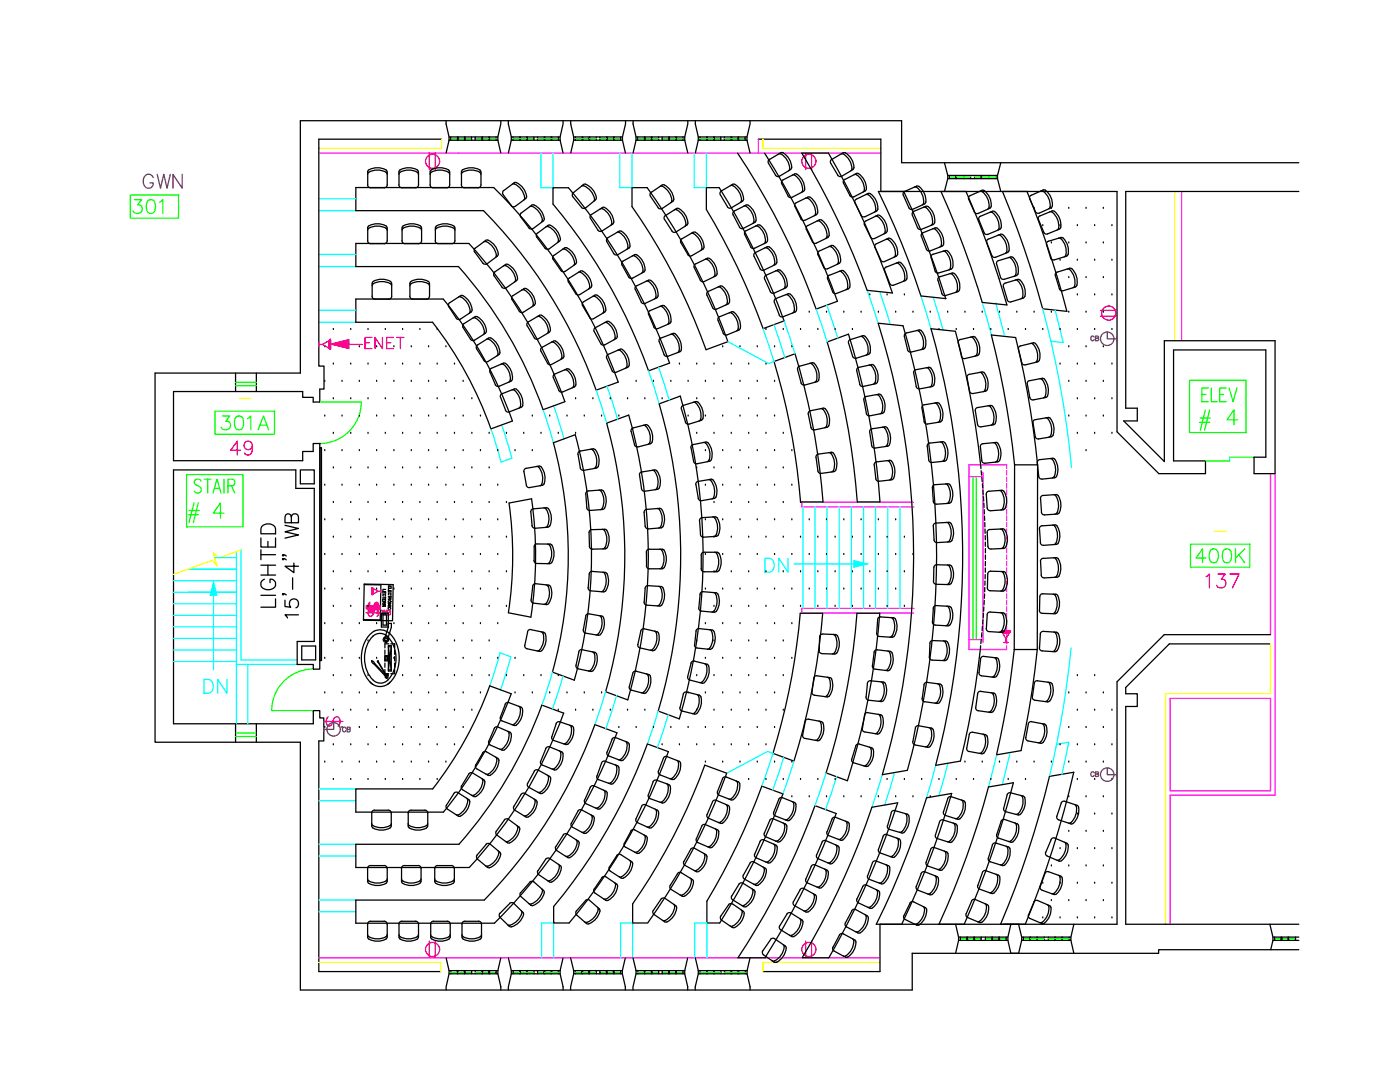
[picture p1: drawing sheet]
<svg xmlns="http://www.w3.org/2000/svg" width="279mm" height="216mm" viewBox="0 0 279 216" stroke-linecap="round" stroke-linejoin="round" font-family="sans-serif">
<defs><g id="words">
<text font-size="6.6" x="60.7" y="124.5" transform="rotate(-90 60.7 124.5)">15'-4&quot; WB</text>
<text font-size="6.2" fill="#00f" x="27.9" y="38.8">GWN</text>
<g font-size="6.2" fill="#0f0">
<text x="25.8" y="43.7">301</text>
<text x="238.8" y="81.5">ELEV</text>
<text x="43.4" y="87.1">301A</text>
<text x="237.8" y="113.6">400K</text>
</g>
<g font-size="6.2" fill="#f00">
<text x="45.2" y="92.1">49</text>
<text x="239.9" y="118.5">137</text>
</g>
<g font-size="6.2">
<text x="151.7" y="115.4">DN</text>
<text x="56.1" y="122.4" transform="rotate(-90 56.1 122.4)">LIGHTED</text>
</g>
<text font-size="6.2" fill="#0ff" x="39.9" y="139.7">DN</text>
<text font-size="5.7" fill="#f00" x="72" y="70.9">ENET</text>
<text font-size="4.9" fill="#00f" x="64.2" y="146">S</text>
<text font-size="4.4" x="72.7" y="124.2">S</text>
<text font-size="4.4" fill="#f00" x="72.7" y="123.1">S</text>
<text font-size="4" fill="#00f" x="217" y="156.3">CB</text>
<g font-size="3.5" fill="#00f">
<text x="217" y="69.1">CB</text>
<text x="67.4" y="147.1">CB</text>
</g>
<text font-size="3.5" x="75.5" y="123.8">WB</text>
<g font-size="2.6" fill="#ff0">
<text x="46.9" y="80.8">-</text>
<text x="241.3" y="107.2">-</text>
</g>
</g></defs>
<!-- layer: LOAD-BEARING -->
<g fill="none" stroke="#000" stroke-width=".25">
<path d="M88.1 27.8h-24.5v45.2h1.1v4.6h-.9v2.6h-1.3v-.9h-2.1v-1.2h-25.8v13.8h25.8v-1.8h2.1v-1.6h1.3v45h-1.3v-.9h-3.2v-4.6h3.4v-30.5h-3.7v-3.7h-24.4v50.6h27.9v-2.6h1.3v1.5h.8v4.5h-1v46.1h24.4M89 24.1l.6 3.9M89.6 27.3h9.8M89.6 28h9.8M89.6 28l-.6 2.5M90 27.3v.7M91.3 27.3v.7M91.4 27.3v.7M92.7 27.3v.7M92.8 27.3v.7M94.1 27.3v.7M94.8 27.3v.7"/>
<path d="M96.2 27.3v.7M96.3 27.3v.7M97.6 27.3v.7M97.7 27.3v.7M99 27.3v.7M99.4 28l.5 2.5M99.9 24.1l-.5 3.9M101.5 24.1l.5 3.9M102 27.3h9.8M102 28h9.8M102 28l-.5 2.5M102.4 27.3v.7"/>
<path d="M103.7 27.3v.7M103.9 27.3v.7M105.1 27.3v.7M105.3 27.3v.7M106.6 27.3v.7M107.3 27.3v.7M108.6 27.3v.7M108.7 27.3v.7M110 27.3v.7M110.1 27.3v.7M111.4 27.3v.7M111.8 28l.6 2.5"/>
<path d="M112.4 24.1l-.6 3.9M113.9 24.1l.6 3.9M114.5 27.3h9.7M114.5 28h9.7M114.5 28l-.6 2.5M114.8 27.3v.7M116.2 27.3v.7M116.3 27.3v.7M117.6 27.3v.7M117.7 27.3v.7M119 27.3v.7M119.7 27.3v.7"/>
<path d="M121.1 27.3v.7M121.2 27.3v.7M122.4 27.3v.7M122.6 27.3v.7M123.9 27.3v.7M124.2 28l.6 2.5M124.8 24.1v.6l-.6 2.6v.7M126.3 24.1l.6 3.9M126.9 27.3h9.8M126.9 28h9.8M126.9 28l-.6 2.5M127.3 27.3v.7"/>
<path d="M128.6 27.3v.7M128.7 27.3v.7M130 27.3v.7M130.1 27.3v.7M131.4 27.3v.7M132.1 27.3v.7M133.5 27.3v.7M133.6 27.3v.7M134.9 27.3v.7M135 27.3v.7M136.3 27.3v.7M136.7 28l.6 2.5"/>
<path d="M137.3 24.1v.6l-.6 2.6v.7M138.8 24.1l.6 3.9M139.4 27.3h9.7M139.4 28h9.7M139.4 28l-.6 2.5M139.7 27.3v.7M141 27.3v.7M141.2 27.3v.7M142.4 27.3v.7M142.6 27.3v.7M143.8 27.3v.7M144.6 27.3v.7"/>
<path d="M145.9 27.3v.7M146.1 27.3v.7M147.3 27.3v.7M147.4 27.3v.7M148.7 27.3v.7M149.1 28l.6 2.5M149.7 24.1v.6l-.6 2.6v.7M151.3 27.8h24.5v10.4h47.1v48l8.4 8.3h9.3v-2.5h-6.4v-22.2h18.4v21.4h-2.3v3.3h4.2v-26.5h-22.1v24.1l-8.1-8.1h2.7v-2.6h-2.3v-43.2h34.5M188.5 32.5l.6 2.5h10l.6-2.5M189.1 35.6h10M189.1 35v.6M189.1 35.6l-.6 2.6"/>
<path d="M189.5 35v.6M190.8 35v.6M190.9 35v.6M192.3 35v.6M192.4 35v.6M193.7 35v.6M194.5 35v.6M195.8 35v.6M195.9 35v.6M197.3 35v.6M197.4 35v.6M198.8 35v.6"/>
<path d="M199.1 35v.6M199.1 35.6l.6 2.6M259.2 32.5h-79.3v-8.4h-120v50.3h-29v73.7h29v49.4h122.2v-7.3M47 74.4v3.7M51.2 74.4v3.7M59.9 93.8h2.8v2.7h-2.8zM60.2 128.9h2.8v2.8h-2.8zM253.6 128.5h-20.2l-8.7 8.7v1.2h2.3v2.6h-2.3v43.4h34.5M253.6 126.6h-21.3l-9.4 9.4v48.4h-47.3v9.5h-23.3M47 144.4v3.7M51.2 144.4v3.7M89 191.1l.6 2.6h9.8"/>
<path d="M89.6 193.7l-.6 3.8M89.6 194.3h9.8M90 193.7v.6M91.3 193.7v.6M91.4 193.7v.6M92.7 193.7v.6M92.8 193.7v.6M94.1 193.7v.6M94.9 193.7v.6M96.2 193.7v.6M96.3 193.7v.6M97.6 193.7v.6"/>
<path d="M97.7 193.7v.6M99 193.7v.6M99.4 193.7l.5 3.8M99.9 191.1l-.5 2.6M101.5 191.1l.5 2.6-.5 3.8M102 193.7h9.8M102 194.3h9.8M102.4 193.7v.6M103.7 193.7v.6M103.8 193.7v.6M105.1 193.7v.6M105.2 193.7v.6"/>
<path d="M106.6 193.7v.6M107.3 193.7v.6M108.6 193.7v.6M108.7 193.7v.6M110 193.7v.6M110.1 193.7v.6M111.4 193.7v.6M111.8 193.7l.6 3.8M112.4 191.1l-.6 2.6M113.9 191.1l.6 2.6M114.5 193.7l-.6 3.8M114.5 193.7h9.7"/>
<path d="M114.5 194.3h9.7M114.8 193.7v.6M116.1 193.7v.6M116.3 193.7v.6M117.5 193.7v.6M117.6 193.7v.6M119 193.7v.6M119.7 193.7v.6M121 193.7v.6M121.1 193.7v.6M122.4 193.7v.6M122.5 193.7v.6"/>
<path d="M123.9 193.7v.6M124.2 193.7l.6 3.8M124.8 191.1l-.6 2.6M126.3 191.1l.6 2.6M126.9 193.7l-.6 3.8M126.9 193.7h9.8M126.9 194.3h9.8M127.3 193.7v.6M128.6 193.7v.6M128.7 193.7v.6M130 193.7v.6M130.1 193.7v.6"/>
<path d="M131.4 193.7v.6M132.2 193.7v.6M133.5 193.7v.6M133.6 193.7v.6M134.9 193.7v.6M135 193.7v.6M136.3 193.7v.6M136.7 193.7l.5 3.8M137.2 191.1l-.5 2.6M138.8 191.1l.6 2.6M139.4 194.3h9.7l.6 2.6v.6M139.4 193.7l-.7 3.8"/>
<path d="M139.4 193.7h9.7M139.7 193.7v.6M141 193.7v.6M141.1 193.7v.6M142.4 193.7v.6M142.5 193.7v.6M143.9 193.7v.6M144.6 193.7v.6M145.9 193.7v.6M146 193.7v.6M147.3 193.7v.6M147.4 193.7v.6"/>
<path d="M148.8 193.7v.6M149.1 193.7v.6M149.7 191.1l-.6 2.6M182.1 190.2h49.1M190.7 184.4l.6 2.6v.6l-.6 2.6M191.3 187h9.8M191.3 187.6h9.8M191.7 187v.6M193 187v.6M193.1 187v.6M194.4 187v.6M194.5 187v.6"/>
<path d="M195.8 187v.6M196.7 187v.6M198 187v.6M198.1 187v.6M199.3 187v.6M199.5 187v.6M200.8 187v.6M201.7 184.4l-.6 2.6v.6l.6 2.6M203.3 184.4l.6 2.6v.6h9.8v-.6l.6-2.6M203.9 187h9.8M203.9 187.6l-.6 2.6M204.2 187v.6"/>
<path d="M205.5 187v.6M205.7 187v.6M206.9 187v.6M207.1 187v.6M208.4 187v.6M209.2 187v.6M210.5 187v.6M210.7 187v.6M211.9 187v.6M212 187v.6M213.4 187v.6M213.7 187.6l.6 2.6"/>
<path d="M253.4 184.4l.6 2.6v.6l-.4 1.9M254 187h5.2M254 187.6h5.2M254.4 187v.6M255.7 187v.6M255.8 187v.6M257.1 187v.6M257.2 187v.6M258.6 187v.6M259.2 189.5h-28v.7"/>
</g>
<!-- layer: WALLS -->
<g fill="none" stroke="#f0f" stroke-width=".25">
<path d="M63.6 30.5h112.2M151.3 27.8v2.7M235.8 38.2v29.8M193.4 95.1h2.8M196.2 94.2v34M200.9 93.5v-.7h-7.5v36.8h7.5v-.7M200.9 93.9v.9M200.9 95.2v.9M200.9 96.5v.9M200.9 97.8v.9M200.9 99.1v.8M253.6 94.5v32.1"/>
<path d="M254.5 94.5v64.2h-21v25.7M182.3 100.2h-22.3v.9h22.4M200.9 100.4v.8M200.9 101.7v.9M200.9 103v.8M200.9 104.3v.8M200.9 105.6v.8M200.9 106.8v.9M200.9 108.2v.8M200.9 109.5v.8M200.9 110.7v.9M200.9 112v.9"/>
<path d="M200.9 113.3v.9M200.9 114.6v.9M200.9 115.9v.9M200.9 117.2v.9M200.9 118.5v.9M200.9 119.8v.9M182.4 121.4h-22.4v.9h22.3M193.4 127.6h2.8M200.9 121.1v.9M200.9 122.4v.9M200.9 123.7v.9M200.9 125v.9"/>
<path d="M200.9 126.3v.8M200.9 127.6v.8M233.5 139.4h20.1v18.4h-20.1zM63.6 191.1h112"/>
</g>
<!-- layer: STAIRS -->
<g fill="none" stroke="#0ff" stroke-width=".25">
<path d="M63.6 39.7h7.4M108 30.5v7h2.4v-7M123.7 30.5v6.9h2.4v-6.9M138.5 30.5v6.9h2.5v-6.9M63.6 42h7.4M63.6 53.2h7.4M63.6 50.8h7.4M173.1 57.9l2.2 6.6M175.6 58.2l2.1 6.5M183.8 59.1l2 6.5M186.2 59.3l2 6.5M63.6 64.3h7.4"/>
<path d="M63.6 61.9h7.4M119 77.9l2.1 6.5M121.1 77l2.2 6.7M129.4 74l2.2 6.6M131.4 73.3l2.2 6.5M152.3 65.6l2.2 6.5-1.1 .4-8.1-4.3M154.5 64.8l2.1 6.6M156.5 64l2.2 6.6M162.9 61.7l2.2 6.5M165 60.9l2.2 6.6M196 60.3l1.8 6.5M198.8 60.6h.1"/>
<path d="M198.8 60.6l1.7 6.5M208.1 61.6l1.6 6.5M209.7 68.1a190 190 0 0 1 4.1 25.2M210.6 61.9l1.6 6.4-2.5-.2M100.1 84.8l2.1 6.6-2.2 .8-2-6.6M108.4 81.7l2 6.6M110.5 81l2.1 6.6M245.4 91.2v.8M34.6 118.2h12.6M34.6 115.9h12.6M37.5 113.6h9.7M42.6 118.8v14.8"/>
<path d="M42.8 111.3h4.4M47.2 110.1v34.3M48.1 109.7v22h11.2M158.5 112.5h11.9M160.3 101.1v20.3M162.6 101.1v20.3M165 101.1v20.3M167.5 101.1v20.3M169.9 101.1v20.3M172.3 101.1v20.3M174.8 101.1v20.3M177.2 101.1v20.3"/>
<path d="M179.6 101.1v20.3M34.6 132h12.6M34.6 129.7h12.6M34.6 127.4h12.6M34.6 125.1h12.6M34.6 122.8h12.6M34.6 120.5h12.6M47.2 132.6h12.1M49.5 132.6v11.8M102 131.1l-2.1 6.5M102 131.1l-2.2-.8-2.1 6.6M110.2 134.1l-2.1 6.6"/>
<path d="M112.4 134.9l-2.2 6.6M120.9 138l-2.2 6.6M123 138.8l-2.1 6.6M213.8 129.3l-.5 3.9a189.2 189.2 0 0 1-2.4 15.3M63.6 159.8h7.4M63.6 157.4h7.4M131.4 141.9l-2.2 6.5M133.4 142.6l-2.2 6.6M145 154.3l8.2-4.4 1.1 .4-2.3 6.6M156.4 151.1l-2.2 6.6M158.5 151.9l-2.2 6.5M164.9 154.2l-2.3 6.6"/>
<path d="M167 155l-2.3 6.5M176.1 154.6l-2.1 6.5M178.5 154.2l-1.9 6.5M186.7 152.7l-1.8 6.5M189.2 152.3l-1.8 6.5M198.9 150.6l-1.6 6.4M201.6 150.1l-1.6 6.5M210.9 148.5l-1.5 6.4M210.9 148.5l2.4-.4-1.4 6.4M63.6 168.5h7.4M63.6 179.6h7.4M63.6 170.8h7.4"/>
<path d="M63.6 181.9h7.4M108.1 191.1v-6.9h2.4v6.9M123.9 191.1v-6.9h2.4v6.9M138.6 191.1v-6.9h2.5v6.9"/>
</g>
<!-- layer: CLFUR -->
<g fill="none" stroke="#000" stroke-width=".25">
<path d="M71 37.4h27.5a102.7 102.7 0 0 1 24.9 38.8l-4.4 1.7a98.9 98.9 0 0 0-22.5-35.9h-25.5zM73.4 34.8v-.2a2.99 2.99 0 0 1 3.8 0l.1 .2M73.4 34.3v-.2a3.1 3.1 0 0 1 3.8 0l.1 .2M73.4 34.3v2.6M77.3 34.3v2.6a.58 .58 0 0 1-.6 .6h-2.8a.58 .58 0 0 1-.5-.6M79.6 34.3v2.6a.58 .58 0 0 0 .6 .6h2.8M79.8 33.9l-.2 .4M79.8 34.4l-.2 .4M79.9 34.4a3.1 3.1 0 0 1 3.6 .2v.2M79.9 33.9a3.2 3.2 0 0 1 3.6 .2v.2M83.5 34.3v2.6a.58 .58 0 0 1-.6 .6M85.8 34.8l.1-.2a2.99 2.99 0 0 1 3.8 0v.2"/>
<path d="M85.8 34.3l.1-.2a3.1 3.1 0 0 1 3.8 0v.2M85.9 34.3v2.6M89.7 34.3v2.6a.58 .58 0 0 1-.5 .6h-2.8a.58 .58 0 0 1-.6-.6M92.1 34.8v-.2a2.99 2.99 0 0 1 3.8 0l.1 .2M92.1 34.3v-.2a3.1 3.1 0 0 1 3.8 0l.1 .2M92.1 34.3v2.6M96 34.3v2.6a.58 .58 0 0 1-.6 .6h-2.7a.58 .58 0 0 1-.6-.6M100.4 38.8a.54 .54 0 0 1 .1-.8l2.2-1.6a3.1 3.1 0 0 1 2.3 3.1l-2.1 1.6M100.4 38.8l1.7 2.2M102.2 36.8l.2-.1a3 3 0 0 1 2.2 3.1l-.1 .1M110.4 37.5h3.1a112.7 112.7 0 0 1 20.1 35l-4.2 1.5a108.5 108.5 0 0 0-19-33.3zM114.3 39.3l1.8 2.1"/>
<path d="M114.4 38.4a.58 .58 0 0 0-.1 .9M116 37.1h.2a3 3 0 0 1 2.4 2.9l-.1 .2M116.4 36.9l-2 1.6M116.9 36.8a3.6 3.6 0 0 1 2.1 2.6M116.9 36.8h-.5M118.9 39.9l-2 1.6M119 39.4l-.1 .5M126.1 37.4h3.1a126.5 126.5 0 0 1 16.1 30.8l-4.4 1.6a120.8 120.8 0 0 0-14.8-28.6zM131.7 37.2l.2-.1a3.1 3.1 0 0 1 2.2 2.9M141 37.4h2.5a139.1 139.1 0 0 1 13 26.6l-4.2 1.6a134 134 0 0 0-11.3-23.8zM143.8 38.9l1.4 2.4M144 38.1a.58 .58 0 0 0-.2 .8"/>
<path d="M144 38.1l2.3-1.4a3.1 3.1 0 0 1 2 3.3l-.1 .1M145.8 37h.1a3 3 0 0 1 2 3.3l-.1 .1M147.2 30.5a144.5 144.5 0 0 1 15.7 31.2l4.2-1.6a149.8 149.8 0 0 0-14.5-29.6M155.4 30.7h.1a3.1 3.1 0 0 1 2.1 3M155.8 30.5l-2.2 1.3M155.8 30.5l.2-.1a3 3 0 0 1 1.9 3.3l-2.3 1.5a.59 .59 0 0 1-.8-.2l-1.4-2.4a.59 .59 0 0 1 .2-.8M156 36.7a.58 .58 0 0 1 .3-.8l2.4-1.2a3.1 3.1 0 0 1 1.8 3.4l-2.4 1.3a.6 .6 0 0 1-.8-.3M156 36.7l1.3 2.4M157.6 33.7l-.2 .4M158.1 34.9h.2a3.2 3.2 0 0 1 1.9 3.1M160 30.5h5.3a156.8 156.8 0 0 1 12.8 28l-5-.6a158.2 158.2 0 0 0-13.1-27.4zM160.2 38l-.3 .4"/>
<path d="M160.8 39.5h.1a2.98 2.98 0 0 1 1.7 3.4l-.1 .1M166 31.8a.58 .58 0 0 0-.2 .8l1.4 2.4M166 31.8l2.4-1.4a2.99 2.99 0 0 1 1.9 3.3l-.1 .1M167.8 30.7h.2a3 3 0 0 1 1.9 3.3l-.1 .1M168.6 35.8a.58 .58 0 0 0-.3 .8l1.3 2.4M170.2 33.8l-2.2 1.4a.58 .58 0 0 1-.8-.2M170.5 34.8h.1a3.1 3.1 0 0 1 1.9 3.1M171.3 34.7a3.2 3.2 0 0 1 1.5 3.3l-.1 .1M171.4 34.6h-.5l-2.3 1.2M172.5 37.9l-.3 .4M172.7 38.1l-2.3 1.2a.58 .58 0 0 1-.8-.3M172.8 38.8h.2a3 3 0 0 1 1.6 3.4l-.1 .1"/>
<path d="M175.3 38.2h5.1a169.6 169.6 0 0 1 8.3 21.4l-4.9-.5a160.6 160.6 0 0 0-8.5-20.9zM180.3 38.9l1.1 2.6M182.5 37.3h.1a3.1 3.1 0 0 1 1.7 3.2M182.9 37.1l.5 .1M182.9 37.1l-2.3 1.1a.58 .58 0 0 0-.3 .7M183.4 37.2a3.1 3.1 0 0 1 1.2 3.4l-.1 .1M193.3 39.8l1.2 2.5M195.5 38.2l.2-.1a3 3 0 0 1 1.5 3.5l-.1 .1M196 38l.1-.1a3.1 3.1 0 0 1 1.6 3.5l-.1 .1M196 38l-2.4 1a.58 .58 0 0 0-.3 .8M200.1 38.2h4.9l3.7 10.1 2.3 6.9 1.9 6.9-4.8-.5a187.9 187.9 0 0 0-8-23.4zM205.8 38.9a.58 .58 0 0 0-.3 .8l1.1 2.5a.6 .6 0 0 0 .8 .3l2.3-1 .3-.4"/>
<path d="M205.8 39l2.5-1.1a3.2 3.2 0 0 1 1.7 3.2M207.7 38.1h.2a3.2 3.2 0 0 1 1.7 3.2M71 59.7h17.5a80.4 80.4 0 0 1 13.8 24.3l-4.3 1.6a76.3 76.3 0 0 0-11.7-21.3h-15.3zM73.4 48a.58 .58 0 0 0 .5 .6M73.4 45.9v-.1a3.1 3.1 0 0 1 3.8 0l.1 .1M73.4 45.5v-.2a3.1 3.1 0 0 1 3.8 0l.1 .2M73.4 45.5v2.5M74.3 59.1a.58 .58 0 0 0 .5 .6M74.3 56.6v2.5M74.3 57v-.1a3 3 0 0 1 3.8 0v.1M74.3 56.5v-.1a3 3 0 0 1 3.8 0v.1M77.3 45.5v2.5a.58 .58 0 0 1-.6 .6"/>
<path d="M78.2 56.6v2.5a.58 .58 0 0 1-.6 .6M80.2 45.9l.1-.1a3 3 0 0 1 3.8 0v.1M80.2 45.5l.1-.2a3 3 0 0 1 3.8 0v.2M80.2 45.5v2.5a.58 .58 0 0 0 .6 .6M81.8 59.1a.58 .58 0 0 0 .6 .6M81.8 57v-.1a3.1 3.1 0 0 1 3.9 0v.1M81.8 56.5v-.1a3.1 3.1 0 0 1 3.9 0v.1M81.8 56.6v2.5M84.1 45.5v2.5a.58 .58 0 0 1-.5 .6M85.7 56.6v2.5a.58 .58 0 0 1-.6 .6M86.9 48a.58 .58 0 0 0 .6 .6M86.9 45.5v2.5"/>
<path d="M86.9 45.9v-.1a3.1 3.1 0 0 1 3.9 0v.1M86.9 45.5v-.2a3.1 3.1 0 0 1 3.9 0v.2M90.8 45.5v2.5a.58 .58 0 0 1-.6 .6M92 59.3h-.5M92 59.2a3.6 3.6 0 0 1 1.8 2.9M96.5 48.3l.2-.1a3.1 3.1 0 0 1 2.4 2.7M96.9 48l.2-.1a3 3 0 0 1 2.3 3.1l-.1 .1M96.9 48l-2.1 1.5a.58 .58 0 0 0-.1 .8l1.7 2.2a.59 .59 0 0 0 .8 .1l2.1-1.5M98.8 54.2a.58 .58 0 0 0-.2 .9M98.8 54.3l2.2-1.6a3 3 0 0 1 2.2 3.2l-2.2 1.5a.6 .6 0 0 1-.8-.1l-1.6-2.2M99.1 50.9l-.2 .5M100.9 53a3.6 3.6 0 0 1 2 2.8"/>
<path d="M100.9 53l-.4 .1M102 41a.58 .58 0 0 0 .8 .2M102.9 55.8l-.2 .4M104 42.5a.57 .57 0 0 0-.1 .8l1.7 2.2a.6 .6 0 0 0 .8 .1l2-1.5 .2-.5M104.1 57.9l.2-.1a3.2 3.2 0 0 1 2.1 2.9M104.5 57.6l.2-.1a3 3 0 0 1 2 3.3l-.1 .1M104.6 57.6l-2.2 1.4a.58 .58 0 0 0-.2 .8l1.5 2.3M106.2 41.2h-.5M106.2 41.2a3.6 3.6 0 0 1 2 2.7M106.6 40.9h-.5l-2 1.6M106.6 40.9a3.6 3.6 0 0 1 2 2.7M107.1 47.3l1.7 2.3"/>
<path d="M108.2 43.9l-.2 .4M109.4 45.2l-.5 .1M109.4 45.2a3.1 3.1 0 0 1 2 3.1l-.1 .1M109.8 44.9l-.5 .1-2 1.5a.55 .55 0 0 0-.2 .8M109.8 44.9a3.6 3.6 0 0 1 2 2.8M110.4 51.8l1.6 2.2M110.5 50.9a.58 .58 0 0 0-.1 .9M110.6 51l2.2-1.6a3.1 3.1 0 0 1 2.2 3.1l-.1 .2M111.8 47.7l-.1 .4-2.1 1.6a.6 .6 0 0 1-.8-.2M112 54a.58 .58 0 0 0 .8 .1M112.7 49.7a3.6 3.6 0 0 1 2 2.8M112.7 49.7l-.4 .1"/>
<path d="M113.6 55.5a.58 .58 0 0 0-.2 .8l1.5 2.3M114.7 52.5l-.2 .4M114.9 52.7l-2.1 1.5M115.9 54.4h-.5M115.9 54.3a3.2 3.2 0 0 1 1.7 3.2l-.1 .2M116.1 41.4a.58 .58 0 0 0 .8 .1M116.3 54.1h-.5l-2.2 1.4M116.3 54.1a3.1 3.1 0 0 1 1.7 3.2l-.1 .1M117.9 57.4l-2.2 1.4a.58 .58 0 0 1-.8-.2M118 42.8a.58 .58 0 0 0-.2 .8l1.5 2.3M118.3 59.2l.1-.1a3 3 0 0 1 2 3.3l-.1 .1M119.8 41.7l.1-.1a3 3 0 0 1 2.1 3.2l-.1 .1"/>
<path d="M120.7 41.4a3.6 3.6 0 0 1 1.8 2.9M120.7 41.4h-.5l-2.2 1.4M121.1 48.2l1.4 2.4a.58 .58 0 0 0 .8 .2M122.5 44.3l-.2 .4-2.2 1.4a.61 .61 0 0 1-.8-.2M123.1 46.4l.2-.1a3 3 0 0 1 1.9 3.3l-.1 .1M124 46.1a3.2 3.2 0 0 1 1.6 3.3l-.1 .1M124 46.1h-.5l-2.2 1.3a.57 .57 0 0 0-.2 .8M125.5 49.5l-2.2 1.3M126.2 51.1l.2-.1a3 3 0 0 1 1.8 3.4l-.1 .1M126.8 57.8a.55 .55 0 0 1 .3-.8l2.5-1.1a3 3 0 0 1 1.6 3.4l-2.4 1.2M126.8 57.8l1.2 2.5a.58 .58 0 0 0 .7 .2M128.5 54.3l.1-.1a3.1 3.1 0 0 0-1.8-3.4l-2.4 1.3a.55 .55 0 0 0-.3 .8l1.4 2.4a.59 .59 0 0 0 .8 .2l2.2-1.2"/>
<path d="M129 56.1h.1a3.2 3.2 0 0 1 1.8 3.1M130.9 59.2l-.3 .4M131.3 41.4a.58 .58 0 0 0 .8 .2M131.4 41.4l-1.6-2.2a.53 .53 0 0 1 .2-.8l2.3-1.5a3.1 3.1 0 0 1 2.1 3.1l-2.3 1.6M132.6 43.8a.54 .54 0 0 1 .2-.8l2.3-1.4a3.2 3.2 0 0 1 2.2 2.9M132.7 43.8l1.4 2.3a.61 .61 0 0 0 .8 .2l2.2-1.4 .2-.4M134.1 40l-.2 .4M134.6 41.9l.1-.1a3 3 0 0 1 2.1 3.3l-.1 .1M135.9 48.4l1.4 2.4M136.1 47.6a.58 .58 0 0 0-.2 .8M136.1 47.6l2.4-1.3a3.1 3.1 0 0 1 1.9 3.3l-.1 .1M137.3 50.8a.58 .58 0 0 0 .8 .2"/>
<path d="M137.9 46.6h.5M138.4 46.6a3.1 3.1 0 0 1 1.6 3.2l-.1 .2M138.6 53.4l1.2 2.5M138.8 52.7a.58 .58 0 0 0-.2 .7M138.8 52.7l2.5-1.2a3.1 3.1 0 0 1 1.7 3.4l-2.5 1.3a.58 .58 0 0 1-.7-.3M140.3 49.7l-2.2 1.3M140.7 51.8l.2-.1a3.1 3.1 0 0 1 1.8 3.2M142.7 54.9l-.3 .3M143.3 57.3l.2-.1a3.1 3.1 0 0 1 1.5 3.5l-.1 .1M143.7 57.1l.2-.1a3.2 3.2 0 0 1 1.7 3.3M143.7 57.1l-2.3 1a.58 .58 0 0 0-.3 .8l1.1 2.5a.57 .57 0 0 0 .8 .3M145.2 41.3a.58 .58 0 0 0 .8 .2"/>
<path d="M146.3 42.9l1.3 2.4a.58 .58 0 0 0 .8 .3l2.2-1.2M146.6 42.1a.58 .58 0 0 0-.3 .8M146.6 42.1l2.4-1.2a3 3 0 0 1 1.8 3.4l-.2 .1M148.2 40.2l-2.2 1.3M148.4 41.1h.2a3 3 0 0 1 1.7 3.4l-.1 .1M148.9 46a.58 .58 0 0 0-.3 .8l1.2 2.5M148.9 46l2.5-1.1a3 3 0 0 1 1.6 3.4l-2.4 1.2a.58 .58 0 0 1-.8-.2M150.8 45.1h.4M151.3 45.1a3.6 3.6 0 0 1 1.5 3.1M152.6 49.5l.2-.1a3.1 3.1 0 0 1 1.8 3.2M152.7 48.2l-.2 .4M154.6 52.6l-.3 .4"/>
<path d="M154.7 59.7l2.7-1.1a3.1 3.1 0 0 1 1.4 3.6l-2.5 1a.54 .54 0 0 1-.8-.3l-1-2.6zM154.8 54.1h.4M154.8 52.8l-2.3 1.1a.58 .58 0 0 1-.8-.3M155 52.4l-.2 .3M155 52.4a3.2 3.2 0 0 0-1.8-3.2l-2.4 1.2a.54 .54 0 0 0-.3 .8l1.2 2.4M155.3 54.1a3.6 3.6 0 0 1 1.4 3.1M155.7 53.9h-.5l-2.3 1a.57 .57 0 0 0-.3 .8l1.2 2.5M155.7 53.9a3.1 3.1 0 0 1 1.3 3.4l-.2 .1M156.7 57.2l-.3 .4M156.8 58.8h.2a3 3 0 0 1 1.3 3.5l-.1 .1M156.8 57.4l-2.3 1.1a.58 .58 0 0 1-.8-.3M159.8 43.7a.58 .58 0 0 0 .8 .2"/>
<path d="M160.9 45.8l1.2 2.5a.58 .58 0 0 0 .8 .2l2.3-1.1M162.9 42.8l-2.3 1.2M163.1 44.1l.1-.1a3 3 0 0 1 1.7 3.5l-.1 .1M163.2 42.4l-.3 .4M163.2 42.4a3.2 3.2 0 0 0-1.8-3.1l-2.5 1.1a.57 .57 0 0 0-.3 .8l1.3 2.5M163.5 43.9h.5M163.5 43.9l-2.3 1.1a.58 .58 0 0 0-.3 .8M163.5 50.1a.58 .58 0 0 0-.3 .7l1.2 2.5M164 43.9a3.6 3.6 0 0 1 1.5 3.1M165.2 55.7l1 2.5M165.4 49.2h.2a3.2 3.2 0 0 1 1.7 3.2M165.5 47l-.3 .4"/>
<path d="M165.5 54.9a.58 .58 0 0 0-.3 .8M165.9 49l-2.4 1.1M165.9 49h.1a3 3 0 0 1 1.6 3.4l-2.5 1.2a.6 .6 0 0 1-.7-.3M166.2 58.2a.58 .58 0 0 0 .7 .4M167.3 52.4l-.3 .3M167.5 54.2l.1-.1a3 3 0 0 1 1.4 3.6l-.1 .1M167.9 54h.2a3.1 3.1 0 0 1 1.3 3.5l-.1 .1M167.9 54l-2.4 .9M169.3 57.6l-2.4 1M170.6 40.5a.55 .55 0 0 1 .3-.8l2.5-1.1a3.1 3.1 0 0 1 1.7 3.4l-2.5 1.2M170.7 40.5l1.2 2.5M171.8 43a.58 .58 0 0 0 .8 .2"/>
<path d="M172.8 44.1a.58 .58 0 0 0-.3 .8l1.2 2.4M173.6 58.8h.1M174.7 43.2h.4M175.1 43l.1-.1a3 3 0 0 1 1.7 3.5l-2.4 1.2a.62 .62 0 0 1-.8-.3M175.1 43l-2.3 1.1M175.1 43.2a3.6 3.6 0 0 1 1.6 3.1M176.6 54l1 2.6M176.6 46.3l-.2 .4M176.8 47.8h.5M176.9 53.3a.58 .58 0 0 0-.4 .7M177 58.8h.1M177.3 47.8a3.6 3.6 0 0 1 1.4 3.1"/>
<path d="M177.5 56.6a.58 .58 0 0 0 .8 .3M178.7 50.9l-.3 .4M178.9 52.5h.1a3.2 3.2 0 0 1 1.5 3.3M178.9 51.1l-2.3 1.1M179.1 50.7l-.2 .4M179.1 50.7a3.2 3.2 0 0 0-1.7-3.2l-2.5 1.1a.55 .55 0 0 0-.3 .8l1.2 2.5a.53 .53 0 0 0 .7 .3M179.8 52.4l-.5-.1-2.4 1M179.8 52.4a3.6 3.6 0 0 1 1.2 3.2M180.5 58.8h.1M180.5 55.8l-.3 .3M180.7 56l-2.4 .9M181 55.6l-.3 .4"/>
<path d="M183.1 45.4a.58 .58 0 0 0 .8 .4M184.2 46.4a.58 .58 0 0 0-.3 .8M184.3 40.5l-.3 .4M184.3 41.4l.2-.1a3 3 0 0 1 1.5 3.6h-.2M184.5 40.7l-2.3 1.1a.58 .58 0 0 1-.8-.3M186.2 45.6h.1a3.2 3.2 0 0 1 1.6 3.3M186.3 44.8l.1-.1a3.1 3.1 0 0 0-1.5-3.6l-2.5 1.1a.55 .55 0 0 0-.3 .7l1 2.6M186.3 44.8l-2.4 1M186.6 45.5l.2-.1a3.1 3.1 0 0 1 1.4 3.6l-2.5 1.1a.58 .58 0 0 1-.8-.4l-1-2.5M186.6 45.5l-2.4 .9M186.6 54.1a.58 .58 0 0 0 .7 .4M187.6 55.2a.58 .58 0 0 0-.4 .7l.8 2.7"/>
<path d="M187.6 55.2l2.6-.7a3.1 3.1 0 0 1 1.3 3.4M187.9 48.9l-.3 .4M188.2 50.1h.2a3.1 3.1 0 0 1 1.1 3.7h-.1M188.7 50l.4 .1M188.7 50l-2.5 .7a.58 .58 0 0 0-.4 .7l.8 2.7M188.7 59.5v.1M189.1 50.1a3.6 3.6 0 0 1 1 3.3M189.6 54.6h.1a3.2 3.2 0 0 1 1.3 3.4M189.8 53.7l-2.5 .8M190.1 53.4l-.3 .3M191 58l-.3 .3M191.2 58.2l-2.5 .8a.58 .58 0 0 1-.7-.4"/>
<path d="M191.5 57.8l-.3 .4M194.4 42.3a.58 .58 0 0 0 .8 .3M195.1 57.2a177 177 0 0 0-7.3-19h5a176 176 0 0 1 8.2 22.7l-5-.6-.9-3.1M195.3 43.9a.55 .55 0 0 1 .4-.7l2.5-1.1a3.2 3.2 0 0 1 1.6 3.3M195.4 43.9l1 2.5M196.4 46.4a.58 .58 0 0 0 .7 .4M196.9 48.4a.54 .54 0 0 1 .4-.7l2.5-1a3.1 3.1 0 0 1 1.4 3.6l-.1 .1M197 48.5l1 2.5M197.6 41.6l-2.4 1M197.6 42.3h.2a3 3 0 0 1 1.4 3.6h-.1M199.2 46.9h.2a3.2 3.2 0 0 1 1.5 3.3M199.8 45.4l-.3 .3-2.3 1.1"/>
<path d="M200.3 57.2l.7 2.6M200.9 50.2l-.3 .3M201.1 50.4l-2.4 .9a.58 .58 0 0 1-.8-.3M201.3 51.4h.1a3.1 3.1 0 0 1 1.2 3.6l-.2 .1M201.7 51.3l.2-.1a3 3 0 0 1 1.1 3.7l-2.6 .8a.59 .59 0 0 1-.7-.4l-.8-2.6M201.7 51.3l-2.4 .7a.58 .58 0 0 0-.4 .7M202.6 55.9h.2a3.1 3.1 0 0 1 1.1 3.6l-.1 .1M203.1 55.8l.4 .1M203.1 55.8l-2.5 .7a.58 .58 0 0 0-.4 .7M203.6 55.9a3.6 3.6 0 0 1 .9 3.2M204.2 59.5l-2.5 .7a.58 .58 0 0 1-.7-.4M204.5 59.1l-.3 .4"/>
<path d="M206.4 41.6h.1M207.3 43.8l1 2.6M207.6 43.1a.58 .58 0 0 0-.4 .7M207.6 43.1l2.5-1a3 3 0 0 1 1.5 3.5l-2.5 1.1a.58 .58 0 0 1-.8-.3M208.1 45h.1M209.2 48.1a.58 .58 0 0 0-.3 .7l.8 2.7M209.5 42.3h.5M209.6 41.3l-.3 .4M209.8 51.8h.1M209.8 48.5h.1M209.8 41.6h.1M210 42.3a3.6 3.6 0 0 1 1.3 3.2"/>
<path d="M210.6 55l.8 2.6M211 54.3a.58 .58 0 0 0-.4 .7M211 54.3l2.6-.8a3.1 3.1 0 0 1 1.1 3.7l-2.5 .8a.59 .59 0 0 1-.8-.4M211.2 47.5l.5 .1M211.3 45.5l-.3 .4M211.6 51.9h.1M211.6 45h.1M211.7 47.4h.2a3.2 3.2 0 0 1 1.3 3.4M211.7 47.6a3.2 3.2 0 0 1 .8 3.6h-.1M211.7 47.4l-2.4 .7M212.9 51.1l-2.5 .8a.58 .58 0 0 1-.7-.4M213 53.7l.5 .1"/>
<path d="M213.2 50.8l-.4 .3M213.3 55.4h.1M213.3 48.5h.1M213.3 41.6h.1M213.5 53.8a3.6 3.6 0 0 1 1 3.3M214.5 57.1l-.4 .3M215 58.8h.1M215 51.9h.1M215 45h.1M216.7 55.4h.1M216.7 48.5h.1M216.7 41.6h.1"/>
<path d="M218.5 58.8h.1M218.5 51.9h.1M218.5 45h.1M220.2 55.4h.1M220.2 48.5h.1M220.2 41.6h.1M221.9 58.8h.1M221.9 51.9h.1M221.9 45h.1M64.8 76.1h.1M64.8 69.2h.1M66.5 79.6h.1"/>
<path d="M66.5 72.6h.1M66.5 65.7h.1M68.3 76.1h.1M68.3 69.2h.1M70 79.6h.1M71.7 76.1h.1M73.4 79.6h.1M75.2 76.1h.1M76.9 79.6h.1M78.6 76.1h.1M80.3 79.6h.1M82.1 76.1h.1"/>
<path d="M83.8 79.6h.1M85.5 76.1h.1M85.5 69.2h.1M87.2 79.6h.1M87.2 72.6h.1M87.2 65.7h.1M89 76.1h.1M89 69.2h.1M90.7 79.6h.1M90.7 72.6h.1M91.1 63.5a.58 .58 0 0 0 .8 .2M91.1 63.5l-1.5-2.3a.56 .56 0 0 1 .1-.8l2.4-1.5a3 3 0 0 1 2 3.3l-2.2 1.5"/>
<path d="M92.4 65.4a.56 .56 0 0 1 .2-.8l2.3-1.5a3 3 0 0 1 2.1 3.3l-.1 .1M92.4 65.4l1.5 2.3a.58 .58 0 0 0 .8 .2M92.4 76.1h.1M93.8 62.1l-.2 .4M94.2 79.6h.1M94.8 63.4a3.6 3.6 0 0 1 1.9 2.9M94.8 63.5h-.4M95.1 69.6l1.5 2.3a.59 .59 0 0 0 .8 .2l2.2-1.3 .2-.5M95.3 68.8a.58 .58 0 0 0-.2 .8M95.3 68.8l2.3-1.4a3.1 3.1 0 0 1 2.2 2.9M96.7 66.3l-.2 .4M96.9 66.5l-2.2 1.4"/>
<path d="M97.1 67.7h.1a3 3 0 0 1 2.1 3.2l-.1 .1M100 72.7h.5M100.5 72.7a3.1 3.1 0 0 1 1.2 3.4l-.2 .1M102.2 77.8l.4 .1M102.3 75.7l-.3 .3-2.4 1.1a.6 .6 0 0 1-.7-.3M102.3 75.7a3.2 3.2 0 0 0-1.7-3.3l-2.5 1.1a.55 .55 0 0 0-.3 .7l1.1 2.6M102.6 77.6h.2a3.1 3.1 0 0 1 1.4 3.6h-.2M102.6 77.6l-2.4 .9a.58 .58 0 0 0-.3 .8l1 2.6a.54 .54 0 0 0 .7 .3l2.4-.9M102.6 77.8a3.6 3.6 0 0 1 1.3 3.2M103.6 62.1a.58 .58 0 0 0 .8 .2M105.2 65a.57 .57 0 0 1 .2-.8l2.4-1.3a3.2 3.2 0 0 1 2.1 3M105.2 65l1.4 2.4a.58 .58 0 0 0 .8 .2l2.2-1.3"/>
<path d="M106.4 60.7l-.2 .5M106.6 60.9l-2.1 1.4M107.2 63.2h.5M107.7 63.2a3.6 3.6 0 0 1 1.7 2.9M108.2 69.3a.58 .58 0 0 0-.2 .8l1.3 2.4a.57 .57 0 0 0 .8 .2l2.2-1.2M109.4 66.1l-.2 .4M109.8 65.9l-.2 .4M110 68.3l.2-.1a3.1 3.1 0 0 1 1.9 3.1M110.4 75.4l1.1 2.5M110.7 74.6a.58 .58 0 0 0-.3 .8M110.9 68.1a3.6 3.6 0 0 1 1.6 3M110.9 68.1h-.4l-2.3 1.2"/>
<path d="M111.5 77.9a.58 .58 0 0 0 .8 .3M112.1 71.3l-.2 .4M112.5 71.1l-.2 .4M112.7 73.8l.4 .1M113.1 73.6l.5 .1M113.1 73.6l-2.4 1M113.1 73.8a3.6 3.6 0 0 1 1.4 3.2M113.6 73.7a3.2 3.2 0 0 1 1.2 3.4l-2.5 1.1M114.5 77l-.3 .4M114.9 79.6h.1M116.3 61l1.4 2.4M116.5 60.2a.58 .58 0 0 0-.2 .8"/>
<path d="M116.5 60.2l2.3-1.3a3.2 3.2 0 0 1 2.1 2.9M118.3 79.6h.1M118.8 65.4a.58 .58 0 0 0-.2 .8l1.3 2.4M118.8 65.4l2.4-1.3a3 3 0 0 1 1.9 3.3l-2.4 1.4a.6 .6 0 0 1-.8-.2M120.7 64.4h.4M120.9 61.8l-.2 .5-2.2 1.3a.59 .59 0 0 1-.8-.2M121.1 71.5l1.1 2.5M121.1 64.4a3.2 3.2 0 0 1 1.6 3.3l-.2 .1M121.8 79.6h.1M123.3 69.9h.5M123.8 69.9a3.2 3.2 0 0 1 1.2 3.5l-.2 .1M124.2 69.7h-.5l-2.3 1a.55 .55 0 0 0-.3 .8"/>
<path d="M124.2 69.7a3.2 3.2 0 0 1 1.2 3.5l-.1 .1M125.2 79.6h.1M125.3 73.3l-2.4 1a.58 .58 0 0 1-.7-.3M127 76.1h.1M128.7 79.6h.1M129.4 62.7a.55 .55 0 0 1 .4-.7l2.5-1.1a3 3 0 0 1 1.5 3.6h-.2M129.5 62.7l1 2.6a.58 .58 0 0 0 .8 .3l2.3-1M130.4 76.1h.1M131.7 61.1h.1a3.1 3.1 0 0 1 1.5 3.5l-.1 .1M131.9 67.4a.58 .58 0 0 0-.4 .8l1 2.6M131.9 67.5l2.6-1a3.1 3.1 0 0 1 1.3 3.6l-2.5 1a.62 .62 0 0 1-.8-.4M132.1 79.6h.1"/>
<path d="M133.9 66.7l.4 .1M133.9 76.1h.1M134.3 66.8a3.6 3.6 0 0 1 1.2 3.2M135.5 70l-.3 .3M135.6 72.6h.1M137.3 76.1h.1M139 79.6h.1M139 72.6h.1M140.8 76.1h.1M142.5 79.6h.1M142.5 72.6h.1M143.3 64l1 2.5a.58 .58 0 0 0 .8 .3l2.4-1 .2-.3"/>
<path d="M143.6 63.2a.58 .58 0 0 0-.3 .7M144.2 76.1h.1M144.2 69.2h.1M145.5 62.4l.5 .1M145.6 60.2l-.3 .4-2.3 1.1M145.9 79.6h.1M145.9 72.6h.1M146 62.5a3.6 3.6 0 0 1 1.3 3.1M146.5 62.3l-.5-.1-2.4 1M146.5 62.3a3.6 3.6 0 0 1 1.3 3.2M147.3 65.6l-.3 .4M147.7 76.1h.1"/>
<path d="M147.7 69.2h.1M149.4 79.6h.1M149.4 72.6h.1M151.1 76.1h.1M151.1 69.2h.1M152.9 79.6h.1M152.9 72.6h.1M152.9 65.7h.1M154.5 72.1l4.2-1.5a138.4 138.4 0 0 1 5.6 29.6h-4.5a133.2 133.2 0 0 0-5.3-28.1zM154.6 76.1h.1M154.6 69.2h.1M156.3 65.7h.1"/>
<path d="M158 69.2h.1M159.8 65.7h.1M161.5 69.2h.1M161.5 62.3h.1M161.6 72.5h.2a3 3 0 0 1 1 3.7l-.2 .1M163.1 76.2l-2.5 .6a.58 .58 0 0 1-.7-.4M163.2 65.7h.1M163.4 75.8a3.2 3.2 0 0 0-1.2-3.4l-2.6 .7a.54 .54 0 0 0-.4 .7l.7 2.6M163.4 75.8l-.3 .3M165 62.3h.1M165.1 68.2l4.2-1.5a148.9 148.9 0 0 1 6.3 33.5h-4.5a143.8 143.8 0 0 0-6-32zM166.7 65.7h.1"/>
<path d="M168.4 62.3h.1M169.5 67.8l2.8-.8a3.1 3.1 0 0 1 1.2 3.6l-2.6 .9a.56 .56 0 0 1-.7-.4l-.9-2.6zM170.1 65.7h.1M171.2 73.4l2.9-.7a3 3 0 0 1 .8 3.8l-2.6 .6a.54 .54 0 0 1-.7-.4l-.6-2.7zM171.7 67.1h.2a3 3 0 0 1 1.1 3.7h-.1M171.9 62.3h.1M173.5 72.8l.4 .2M173.9 73a3.2 3.2 0 0 1 .6 3.6h-.2M174.9 78.7l.4 .2M175.3 64.5l4.9 .5a160.2 160.2 0 0 1 .9 88.7l-5 .9a155.9 155.9 0 0 0-.8-90.1zM175.3 62.3h.1M175.4 78.9a3.6 3.6 0 0 1 .6 3.4"/>
<path d="M175.8 78.8l-.4-.2-2.5 .5a.56 .56 0 0 0-.5 .7l.5 2.7M175.8 78.8a3.6 3.6 0 0 1 .7 3.4M178.8 62.3h.1M180.5 67.1a.57 .57 0 0 1 .4-.7l2.7-.6a3 3 0 0 1 .9 3.8h-.2M180.5 67.1l.6 2.7M182.2 62.3h.1M183 66l.4 .1M183.4 66.1a3.6 3.6 0 0 1 .8 3.3M184.2 69.4l-.4 .4M184.3 69.6l-2.5 .6a.58 .58 0 0 1-.7-.4M184.9 73.4h.1a3.1 3.1 0 0 1 .7 3.7l-.1 .1M185.3 73.3h.2a3.1 3.1 0 0 1 .7 3.7l-.2 .1"/>
<path d="M185.3 73.3l-2.5 .5a.58 .58 0 0 0-.5 .6l.6 2.7a.57 .57 0 0 0 .6 .5M185.7 62.3h.1M186.1 77.1l-2.6 .5M187.4 65.7h.1M189.1 62.3h.1M190.8 65.7h.1M191.7 67.8l2.6-.7a3.2 3.2 0 0 1 1.1 3.5M191.7 67.7a.58 .58 0 0 0-.5 .8l.7 2.6a.57 .57 0 0 0 .7 .4l2.5-.6 .3-.3M192.6 62.3h.1M193.5 74.7a.58 .58 0 0 0-.5 .7l.5 2.7M193.5 74.7l2.6-.5a3.1 3.1 0 0 1 .7 3.8h-.1M193.5 78.1a.58 .58 0 0 0 .7 .4l2.5-.4"/>
<path d="M193.7 67.3h.2a3 3 0 0 1 .8 3.7h-.1M194.3 65.7h.1M195.5 74.3l.4 .2M195.9 74.5a3.2 3.2 0 0 1 .5 3.6h-.2M196 62.3h.1M197.7 65.7h.1M197.8 66.8l4.9 .6a178.7 178.7 0 0 1 4.4 25.4h-4.6a181.4 181.4 0 0 0-4.7-26zM199.5 62.3h.1M201.2 65.7h.1M202.9 62.3h.1M203.7 69l2.7-.6a3.2 3.2 0 0 1 1 3.5M203.7 69a.58 .58 0 0 0-.4 .7l.6 2.7"/>
<path d="M204.7 65.7h.1M205.5 75.9a.58 .58 0 0 0-.5 .7l.5 2.7a.57 .57 0 0 0 .7 .5l2.5-.5M205.5 76l2.7-.5a3.1 3.1 0 0 1 .7 3.7l-.2 .1M205.7 68.5h.2a3 3 0 0 1 .9 3.7l-.2 .1M206.4 62.3h.1M207.4 71.9l-.3 .3-2.5 .6a.61 .61 0 0 1-.7-.4M207.5 75.6h.2a3.1 3.1 0 0 1 .7 3.7l-.2 .1M208.1 65.7h.1M209.8 62.3h.1M211.6 72.6h.1M211.6 65.7h.1M213.3 76.1h.1"/>
<path d="M213.3 69.2h.1M213.3 62.3h.1M215 79.6h.1M215 72.6h.1M215 65.7h.1M216.7 76.1h.1M216.7 62.3h.1M218.5 79.6h.1M218.5 72.6h.1M220.2 76.1h.1M220.2 62.3h.1M221.9 79.6h.1"/>
<path d="M221.9 72.6h.1M221.9 65.7h.1M63.9 89.3h.3v42.5h-.3zM64.8 96.8h.1M64.8 89.9h.1M64.8 83h.1M66.5 93.4h.1M66.5 86.5h.1M68.3 96.8h.1M68.3 89.9h.1M68.3 83h.1M70 93.4h.1"/>
<path d="M70 86.5h.1M71.7 96.8h.1M71.7 89.9h.1M71.7 83h.1M73.4 93.4h.1M73.4 86.5h.1M75.2 96.8h.1M75.2 89.9h.1M75.2 83h.1M76.9 93.4h.1M76.9 86.5h.1M78.6 96.8h.1"/>
<path d="M78.6 89.9h.1M78.6 83h.1M80.3 93.4h.1M80.3 86.5h.1M82.1 96.8h.1M82.1 89.9h.1M82.1 83h.1M83.8 93.4h.1M83.8 86.5h.1M85.5 96.8h.1M85.5 89.9h.1M85.5 83h.1"/>
<path d="M87.2 93.4h.1M87.2 86.5h.1M89 96.8h.1M89 89.9h.1M89 83h.1M90.7 93.4h.1M90.7 86.5h.1M92.4 96.8h.1M92.4 89.9h.1M92.4 83h.1M94.2 93.4h.1M94.2 86.5h.1"/>
<path d="M95.9 96.8h.1M95.9 89.9h.1M95.9 83h.1M97.6 93.4h.1M97.6 86.5h.1M99.3 96.8h.1M99.3 89.9h.1M101.1 86.5h.1M102.8 89.9h.1M103.9 81.1l-.3 .3M104.5 86.5h.1M105 96.8a.58 .58 0 0 0 .7 .5l2.5-.5"/>
<path d="M105.1 96.8l-.5-2.7a.56 .56 0 0 1 .4-.6l2.7-.5a3.1 3.1 0 0 1 .7 3.8h-.2M106.2 89.9h.1M106.2 83h.1M107.1 93.1h.2a3.1 3.1 0 0 1 .6 3.8h-.1M108 86.5h.1M109.7 83h.1M110.4 88.3l4.4-1.6a91.5 91.5 0 0 1-.2 49l-4.4-1.6a87 87 0 0 0 .2-45.8zM111.4 86.5h.1M112.7 80.1a91.7 91.7 0 0 0-19.1-31.5h-22.6v4.6h20.5a86.9 86.9 0 0 1 16.9 28.5M112.7 80.2l-4.3 1.5M113.2 83h.1M114.9 86.5h.1"/>
<path d="M116.6 83h.1M116.9 98.6l.2 2.7a.58 .58 0 0 0 .6 .6M117.9 89.6l.4 .2M118.3 89.8a3.6 3.6 0 0 1 .6 3.4M118.9 93.2l-.4 .3M119.4 93.1l-.4 .3-2.5 .5a.6 .6 0 0 1-.7-.5M119.4 93.1a3.1 3.1 0 0 0-.9-3.5l-2.7 .4a.56 .56 0 0 0-.5 .7l.5 2.7M119.5 97.8h.2a3 3 0 0 1 .3 3.8l-.2 .1M120.1 83h.1M120.4 98l-.4-.2-2.5 .2a.55 .55 0 0 0-.6 .6M120.4 98a3.2 3.2 0 0 1 0 3.6h-.1M121.1 84.4l4.4-1.6a102.7 102.7 0 0 1-.2 56.9l-4.4-1.7a98.4 98.4 0 0 0 .2-53.6z"/>
<path d="M123.5 83h.1M126 86.1l.6 2.6a.58 .58 0 0 0 .7 .5l2.5-.7M127.7 94.4l.2-.2 2.9-.4a3 3 0 0 1 .6 3.8l-2.7 .4a.56 .56 0 0 1-.7-.5l-.4-2.7zM128.4 84.9l.4 .1M128.8 85a3.2 3.2 0 0 1 .7 3.6h-.2M128.8 84.7l.5 .2M128.9 84.8l-2.5 .6a.58 .58 0 0 0-.5 .7M129.3 84.9a3.6 3.6 0 0 1 .9 3.3M130.1 88.2l-.3 .3M130.2 93.8h.1a3 3 0 0 1 .6 3.8l-.2 .1M131.6 80.6l4.2-1.6a113.8 113.8 0 0 1-.2 64.4l-4.2-1.5a109.3 109.3 0 0 0 .2-61.3zM136 81.6l.8 2.6a.58 .58 0 0 0 .7 .4"/>
<path d="M137.3 83h.1M137.9 89.4l.5 2.7M138.4 88.7a.58 .58 0 0 0-.5 .7M138.4 80.3l.4 .1M138.8 80.1h.2a3.1 3.1 0 0 1 1.3 3.4M138.8 80.4a3.6 3.6 0 0 1 1 3.2M138.8 80.1l-2.4 .8a.58 .58 0 0 0-.4 .7M138.9 96.7l.4 2.7a.58 .58 0 0 0 .7 .5l2.6-.4M139 93.4h.1M139 86.5h.1M139.8 83.6l-.3 .4M140 83.9l-2.5 .7"/>
<path d="M140.3 83.5l-.3 .3M140.4 88.3h.2a3.1 3.1 0 0 1 .9 3.5M140.8 96.8h.1M140.8 89.9h.1M140.8 83h.1M140.9 88.2h.1a3 3 0 0 1 .8 3.8h-.2M140.9 88.2l-2.5 .5M141.4 95.7h.2a3.1 3.1 0 0 1 .6 3.8h-.1M141.5 91.8l-.3 .3M141.6 92l-2.5 .5a.58 .58 0 0 1-.7-.4M141.9 95.6h.1a3.1 3.1 0 0 1 .7 3.8l-.2 .1M141.9 95.6l-2.6 .4a.58 .58 0 0 0-.4 .7"/>
<path d="M142.5 93.4h.1M142.5 86.5h.1M144.2 96.8h.1M144.2 89.9h.1M144.2 83h.1M145.9 93.4h.1M145.9 86.5h.1M147.7 96.8h.1M147.7 89.9h.1M147.7 83h.1M149.4 93.4h.1M149.4 86.5h.1"/>
<path d="M151.1 96.8h.1M151.1 89.9h.1M151.1 83h.1M152.9 93.4h.1M152.9 86.5h.1M154.6 96.8h.1M154.6 89.9h.1M154.6 83h.1M156.3 93.4h.1M156.3 86.5h.1M158 96.8h.1M158 89.9h.1"/>
<path d="M161.8 81.9a.58 .58 0 0 0-.5 .7l.6 2.7M161.8 82l2.6-.6a3 3 0 0 1 .8 3.8h-.1M163.8 81.5h.2a2.98 2.98 0 0 1 .7 3.8h-.1M165.1 85.3l-2.6 .5a.58 .58 0 0 1-.6-.5M165.4 90.3h.2a3.1 3.1 0 0 1 .7 3.6M166.3 90.4l-.4-.2-2.6 .4a.56 .56 0 0 0-.5 .7l.4 2.7M166.3 90.4a3.2 3.2 0 0 1 .3 3.7l-2.7 .4a.6 .6 0 0 1-.7-.5M166.3 93.9l-.3 .3M174 85.5a.58 .58 0 0 0-.4 .7M174.1 85.6l2.6-.4a3.1 3.1 0 0 1 .6 3.8l-2.7 .4a.6 .6 0 0 1-.6-.5l-.4-2.7M174.8 95.5a.58 .58 0 0 0 .6 .5l2.6-.3M176 82.3l-.4 .3"/>
<path d="M176.1 82.5l-2.5 .5a.58 .58 0 0 1-.7-.5M176.1 85.2l.4 .2M176.4 82.2l-.3 .3M176.5 85.4a3.2 3.2 0 0 1 .3 3.6l-.1 .1M177 91.9h.2a3 3 0 0 1 .5 3.8l-.2 .1M178.3 95.4l-.3 .3M178.3 95.4a3.2 3.2 0 0 0-.6-3.5l-2.7 .3a.55 .55 0 0 0-.5 .6l.3 2.7M184.5 80.7a.58 .58 0 0 0-.5 .7l.4 2.7a.56 .56 0 0 0 .7 .5l2.6-.4M184.5 80.8l2.7-.5a3.1 3.1 0 0 1 .6 3.8l-.2 .1M186.5 80.4l.5 .2M186.6 96.7a.58 .58 0 0 0-.5 .6M187 80.6a3.2 3.2 0 0 1 .3 3.6l-.1 .1"/>
<path d="M187.6 88.2h.2a3.2 3.2 0 0 1 .6 3.6M188.1 88.1l.4 .2M188.1 88.1l-2.5 .3a.58 .58 0 0 0-.6 .6l.4 2.8M188.4 91.8l-.3 .3M188.6 88.3a3.6 3.6 0 0 1 .3 3.4M188.7 96.6l.4 .2M188.9 91.7l-.4 .3-2.5 .3a.59 .59 0 0 1-.7-.5M189.1 96.8a3.2 3.2 0 0 1 0 3.6h-.1M189.2 96.5h.1a3 3 0 0 1 .3 3.9l-2.7 .2a.58 .58 0 0 1-.6-.5l-.2-2.8M189.2 96.5l-2.6 .2M195.1 84.7a.58 .58 0 0 0 .6 .5M195.8 93.5a171.5 171.5 0 0 0-5.1-27.4l-4.9-.5a165.3 165.3 0 0 1 .9 87.1l5-.8a170.9 170.9 0 0 0 4-23.1"/>
<path d="M195.8 93.9l.1 .9M195.9 95.2l.1 .9M196.1 96.5v.9M196.2 97.8v.9M196.2 88.5a.58 .58 0 0 0-.6 .7M196.3 99.1v.9M197.2 81h.2a3.1 3.1 0 0 1 .6 3.8h-.2M197.4 98a.58 .58 0 0 0-.6 .6l.2 2.8M197.4 98l2.5-.2 .4 .2M197.7 80.9h.1a3.2 3.2 0 0 1 .8 3.5M197.7 80.9l-2.6 .4a.58 .58 0 0 0-.5 .7l.5 2.7M198.2 88.3h.2a2.99 2.99 0 0 1 .4 3.9h-.2"/>
<path d="M198.3 84.8l-2.5 .4M198.6 84.4l-.3 .3M198.7 88.3h.2a3.1 3.1 0 0 1 .4 3.8l-2.7 .3a.59 .59 0 0 1-.7-.5l-.2-2.7M198.7 88.3l-2.5 .2M199.5 97.9h.1a3.1 3.1 0 0 1 .3 3.8h-.2M200.4 98a3.1 3.1 0 0 1 0 3.7h-.2M207.1 92.8l-.1 36.8M207.3 95.1a.58 .58 0 0 0 .6 .5M207.3 95.1l-.3-2.8a.55 .55 0 0 1 .5-.6l2.7-.2a3.1 3.1 0 0 1 .5 3.8h-.2M208.2 98.8a.58 .58 0 0 0-.6 .7l.3 2.7M208.7 83.4l.4 .2M209.1 83.5a3.6 3.6 0 0 1 .6 3.4"/>
<path d="M209.6 91.5l.4 .2M209.7 86.9l-.4 .3M209.8 87.2l-2.5 .4M210 91.7a3.1 3.1 0 0 1 .2 3.6l-.2 .1M210.2 86.8a3.2 3.2 0 0 0-.9-3.5l-2.7 .4a.56 .56 0 0 0-.4 .7l.4 2.7a.56 .56 0 0 0 .7 .5M210.2 86.8l-.4 .3M210.3 98.7l.4 .2M210.5 95.3l-2.6 .3M210.7 98.9a3.1 3.1 0 0 1 0 3.7h-.2M210.8 98.7l.4 .2M210.8 98.7l-2.6 .2M211.2 98.9a3.2 3.2 0 0 1 0 3.6l-.2 .1"/>
<path d="M213.3 83h.1M215 86.5h.1M216.7 89.9h.1M216.7 83h.1M218.5 86.5h.1M220.2 83h.1M221.9 86.5h.1M64.8 117.5h.1M64.8 110.6h.1M64.8 103.7h.1M66.5 114.1h.1M66.5 107.2h.1"/>
<path d="M66.5 100.3h.1M68.3 117.5h.1M68.3 110.6h.1M68.3 103.7h.1M70 114.1h.1M70 107.2h.1M70 100.3h.1M71.7 117.5h.1M71.7 110.6h.1M71.7 103.7h.1M72.7 116.5l5.8 .1-.2 7.3-5.8-.1zM72.7 116.6l3.3 .1"/>
<path d="M73.4 114.1h.1M73.4 107.2h.1M73.4 100.3h.1M75.2 117.5h.1M75.2 110.6h.1M75.2 103.7h.1M76 116.6l-.1 7.2M76.4 118.4v-.4l.6 .1v.3M76.7 118v.3M76.9 114.1h.1M76.9 107.2h.1M76.9 100.3h.1"/>
<path d="M77 117.6h-.6v.3M77.5 118.2v-.4l.6 .1-.1 .3M77.5 117.3v-.4h.6v.4M77.8 116.9v.2M77.8 117.9v.1M78.1 117.4h-.6v.3M78.6 117.5h.1M78.6 110.6h.1M78.6 103.7h.1M80.3 114.1h.1M80.3 107.2h.1M80.3 100.3h.1"/>
<path d="M82.1 117.5h.1M82.1 110.6h.1M82.1 103.7h.1M83.8 114.1h.1M83.8 107.2h.1M83.8 100.3h.1M85.5 117.5h.1M85.5 110.6h.1M85.5 103.7h.1M87.2 114.1h.1M87.2 107.2h.1M87.2 100.3h.1"/>
<path d="M89 117.5h.1M89 110.6h.1M89 103.7h.1M90.7 114.1h.1M90.7 107.2h.1M90.7 100.3h.1M92.4 117.5h.1M92.4 110.6h.1M92.4 103.7h.1M94.2 114.1h.1M94.2 107.2h.1M94.2 100.3h.1"/>
<path d="M95.9 117.5h.1M95.9 110.6h.1M95.9 103.7h.1M97.6 114.1h.1M97.6 107.2h.1M97.6 100.3h.1M99.3 117.5h.1M99.3 110.6h.1M99.3 103.7h.1M101.1 114.1h.1M101.1 107.2h.1M101.1 100.3h.1"/>
<path d="M106.9 116.5a.58 .58 0 0 0-.6 .5l-.3 2.7M107 116.5l2.6 .3a3 3 0 0 1-.4 3.8l-2.7-.2a.59 .59 0 0 1-.5-.7M107.2 108.5a.58 .58 0 0 0-.6 .6M107.2 108.5l2.7 .1a3.1 3.1 0 0 1 0 3.8h-2.8a.58 .58 0 0 1-.5-.6v-2.7M108.5 101.3l.2 .1a3 3 0 0 1 .3 3.8h-.1M109 116.7l.4 .3M109.3 108.6l.4 .2M109.4 117a3.1 3.1 0 0 1-.7 3.6h-.1M109.4 101.5l-.4-.2-2.5 .2a.55 .55 0 0 0-.6 .6l.3 2.8a.55 .55 0 0 0 .6 .5l2.6-.2 .3-.3M109.5 101.5a3.6 3.6 0 0 1 .2 3.4M109.7 108.8a3.2 3.2 0 0 1-.3 3.6l-.2 .1M118.2 109.6a.55 .55 0 0 1-.6-.6v-2.7a.55 .55 0 0 1 .5-.6l2.8-.1a3.1 3.1 0 0 1 .1 3.9l-2.8 .1"/>
<path d="M120.2 105.6l.4 .3M120.3 101.7l-2.6 .2M120.3 114.2h.2a3.2 3.2 0 0 1-.1 3.6M120.4 117.8l-.4 .2M120.6 105.8a3.6 3.6 0 0 1 .1 3.5M120.7 109.3l-.4 .2M120.8 114.2l.3 .3M120.8 114.2l-2.6-.2a.58 .58 0 0 0-.6 .5l-.2 2.8M121.1 114.5a3.2 3.2 0 0 1-.5 3.6l-2.7-.2a.58 .58 0 0 1-.5-.6M128.5 102.3l.3 2.7M128.7 117.4a.55 .55 0 0 1 .7-.5l2.7 .2a3.1 3.1 0 0 1-.3 3.8l-2.7-.1a.58 .58 0 0 1-.6-.7M128.8 117.4l-.2 2.7"/>
<path d="M128.8 105a.58 .58 0 0 0 .6 .5l2.6-.2M129 110.2v2.7a.58 .58 0 0 0 .6 .6M129.6 109.6a.58 .58 0 0 0-.6 .6M129.6 109.6h2.6M129.6 113.5h2.6M131.2 101.5h.1a3 3 0 0 1 .3 3.8h-.1M131.4 117l.4 .3M131.6 101.4h.2a3.2 3.2 0 0 1 .5 3.6M131.7 101.4l-2.6 .2a.58 .58 0 0 0-.6 .6M131.7 109.6h.1a3.2 3.2 0 0 1 .3 3.6M131.8 117.3a3.6 3.6 0 0 1-.2 3.4M132.1 113.2l-.4 .3"/>
<path d="M132.2 109.6h.1a3.1 3.1 0 0 1 0 3.8l-.1 .1M132.3 105.1l-.4 .2M140.5 110.2a.58 .58 0 0 0-.6 .6l.1 2.7a.55 .55 0 0 0 .5 .6M140.5 110.2h2.7a2.99 2.99 0 0 1 .1 3.8l-.2 .1M140.5 114.1h2.6M140.8 117.5h.1M140.8 110.6h.1M140.8 103.7h.1M142.2 103.1l.2 .1a3 3 0 0 1 .3 3.8h-.2M142.4 118.2l.2 .1a3.2 3.2 0 0 1-.1 3.6M142.5 114.1h.1M142.5 107.2h.1"/>
<path d="M142.5 100.3h.1M142.6 110.2h.2a3.2 3.2 0 0 1 .2 3.6M142.7 103.1l-2.6 .2a.55 .55 0 0 0-.5 .6l.2 2.7a.59 .59 0 0 0 .6 .6l2.7-.2a3.1 3.1 0 0 0-.2-3.9h-.2M143 113.8l-.4 .3M143.3 118.6l-.4-.3-2.6-.2a.55 .55 0 0 0-.6 .5l-.2 2.7M143.3 118.6a3.6 3.6 0 0 1-.3 3.4M144.2 117.5h.1M144.2 110.6h.1M144.2 103.7h.1M145.9 114.1h.1M145.9 107.2h.1M145.9 100.3h.1"/>
<path d="M147.7 117.5h.1M147.7 110.6h.1M147.7 103.7h.1M149.4 114.1h.1M149.4 107.2h.1M149.4 100.3h.1M151.1 117.5h.1M151.1 103.7h.1M152.9 107.2h.1M152.9 100.3h.1M154.6 117.5h.1M154.6 103.7h.1"/>
<path d="M156.3 107.2h.1M156.3 100.3h.1M158 117.5h.1M158 103.7h.1M159.8 107.2h.1M159.8 100.3h.1M161.5 117.5h.1M161.5 110.6h.1M161.5 103.7h.1M163.2 114.1h.1M163.2 107.2h.1M165 117.5h.1"/>
<path d="M165 110.6h.1M165 103.7h.1M166.7 114.1h.1M166.7 107.2h.1M168.4 117.5h.1M168.4 110.6h.1M168.4 103.7h.1M170.1 114.1h.1M170.1 107.2h.1M171.9 117.5h.1M171.9 110.6h.1M171.9 103.7h.1"/>
<path d="M173.6 114.1h.1M173.6 107.2h.1M175.3 117.5h.1M175.3 110.6h.1M175.3 103.7h.1M177 114.1h.1M177 107.2h.1M178.8 117.5h.1M178.8 110.6h.1M178.8 103.7h.1M180.5 114.1h.1M180.5 107.2h.1"/>
<path d="M182.2 110.6h.1M187 112.7a.58 .58 0 0 0-.6 .5l-.1 2.8a.58 .58 0 0 0 .6 .6h2.7a3 3 0 0 0 .1-3.8l-2.7-.1M188.9 104.2l.4 .3M189.1 112.7l.4 .3M189.3 104.4a3.2 3.2 0 0 1 0 3.7h-.2M189.4 104.2h.1a3.2 3.2 0 0 1 .5 3.6M189.4 104.2l-2.6 .2a.58 .58 0 0 0-.6 .6l.2 2.7a.55 .55 0 0 0 .6 .6M189.5 113a3.2 3.2 0 0 1-.4 3.6h-.1M190 107.8l-.4 .3-2.6 .2M196.3 100.4l.1 .9M196.4 101.7v.9M196.4 119.8v.9"/>
<path d="M196.5 103v.8M196.5 118.5l-.1 .9M196.5 117.2v.9M196.5 104.3l.1 .8M196.6 115.9v.9M196.6 105.6v.8M196.6 114.6v.9M196.6 106.9v.8M196.6 108.2v.8M196.6 113.3v.9M196.7 110.7v.9M196.7 112l-.1 .9"/>
<path d="M196.7 109.5v.8M197 106.3l.2 2.7M197 101.4a.58 .58 0 0 0 .6 .5M197.1 114.6v2.7M197.5 105.6a.58 .58 0 0 0-.5 .7M197.6 105.7l2.7-.2a3.1 3.1 0 0 1 .2 3.9l-2.7 .2a.59 .59 0 0 1-.7-.6M197.7 114h2.6M197.7 114a.58 .58 0 0 0-.6 .5M199.7 105.6h.1a3.2 3.2 0 0 1 .5 3.6M199.8 114l.4 .3M200.2 114.3a3.2 3.2 0 0 1-.3 3.6h-.2M200.2 101.7l-2.6 .2"/>
<path d="M200.2 109.2l-.4 .2M200.3 114l.1 .1a3.1 3.1 0 0 1-.1 3.8h-2.7a.58 .58 0 0 1-.6-.6M207.7 112l.1 2.8a.58 .58 0 0 0 .6 .5M207.8 102.2a.58 .58 0 0 0 .7 .5l2.5-.1M208 104.9a.58 .58 0 0 0-.6 .6l.2 2.8M208.1 118.5l2.6 .1M208.1 118.5a.58 .58 0 0 0-.6 .5v2.8M210.1 104.8h.1a3.1 3.1 0 0 1 .5 3.6M210.2 118.6h.1a3.1 3.1 0 0 1 .2 3.6M210.3 111.3h.2a3.2 3.2 0 0 1 .4 3.6M210.5 104.8l-2.5 .1M210.5 104.7l.5 .2"/>
<path d="M210.7 118.6h.1a3.2 3.2 0 0 1 .2 3.6M210.7 108.4l-.4 .2M210.8 111.3l.4 .2M210.8 111.3l-2.6 .1a.58 .58 0 0 0-.6 .6M210.9 114.9l-.4 .3M211 105a3.2 3.2 0 0 1 0 3.6l-2.7 .2a.59 .59 0 0 1-.7-.5M211.2 111.5a3.2 3.2 0 0 1-.1 3.6l-2.7 .2M64.8 138.3h.1M64.8 131.4h.1M64.8 124.4h.1M66.5 134.8h.1M66.5 127.9h.1"/>
<path d="M66.5 121h.1M68.3 138.3h.1M68.3 131.4h.1M68.3 124.4h.1M70 134.8h.1M70 127.9h.1M70 121h.1M71.7 138.3h.1M71.7 131.4h.1M73.4 134.8h.1M73.4 127.9h.1M73.8 136.1a2.74 2.74 0 0 0 4.1 0"/>
<path d="M74.2 131.9l.4 .2 .1 .4-.4-.2zM74.5 126.9a6.4 6.4 0 0 0 .3 9.1 2.06 2.06 0 0 0 2.6-.3M74.6 132.5l2.5 2.6M74.8 132.4l2.4 2.6M75.2 138.3h.1M75.2 131.4h.1M75.3 131.9l.1-.1 .1 .3h-.1zM75.5 132.1h.1M75.5 132.1l1.5 2.6M75.5 132.1l1.5 2.5M76.8 129.7v.9M76.8 130.8h.7v1.1h-.7z"/>
<path d="M76.8 132.3v.9M76.8 133.6v.8h.8M76.9 134.5h.6v.2h-.6zM76.9 134.8h.1M76.9 127.9h.1M77 131h.3v.7h-.3zM77.2 126.9a6.4 6.4 0 0 1 .2 8.8M77.3 127a2.11 2.11 0 0 0-3 0M77.5 125.1l-.8 2.5M77.5 128.8h.6v5.1h-.6zM77.5 129.1h.6l-.6 4.6h.6zM77.6 128.5h-.8v.8"/>
<path d="M77.6 126.3a7.1 7.1 0 0 1-.3 10.3M77.7 126.4a2.87 2.87 0 0 0-4.5 1 7.3 7.3 0 0 0 1.2 9.1M78 128.5h.8v.8M78.1 125.2l-.8 2.5M78.6 138.3h.1M78.6 131.4h.1M78.8 129.7v.9M78.8 131v.9M78.8 132.3v.9M78.8 133.6v.8h-.8M80.3 134.8h.1M80.3 127.9h.1"/>
<path d="M80.3 121h.1M82.1 138.3h.1M82.1 131.4h.1M82.1 124.4h.1M83.8 134.8h.1M83.8 127.9h.1M83.8 121h.1M85.5 138.3h.1M85.5 131.4h.1M85.5 124.4h.1M87.2 134.8h.1M87.2 127.9h.1"/>
<path d="M87.2 121h.1M89 138.3h.1M89 131.4h.1M89 124.4h.1M90.7 134.8h.1M90.7 127.9h.1M90.7 121h.1M92.4 138.3h.1M92.4 131.4h.1M92.4 124.4h.1M94.2 134.8h.1M94.2 127.9h.1"/>
<path d="M94.2 121h.1M95.9 138.3h.1M95.9 131.4h.1M95.9 124.4h.1M97.6 134.8h.1M97.6 127.9h.1M97.6 121h.1M99.3 131.4h.1M99.3 124.4h.1M101.1 121h.1M101.1 134.8h.1M102.8 138.3h.1"/>
<path d="M102.8 131.4h.1M104.5 134.8h.1M105.2 129.5l2.5 .5M105.3 126.1a.58 .58 0 0 1 .7-.5l2.5 .6M105.3 126.1l-.6 2.7a.58 .58 0 0 0 .5 .6M105.9 123.1l-4.4-.8a75.8 75.8 0 0 0 .1-21.9l4.5-.9a80.5 80.5 0 0 1-.2 23.7M106.2 138.3h.1M108 134.8h.1M108 126.1h.2a3 3 0 0 1-.8 3.8h-.2M108.5 126.2h.1a3 3 0 0 1-.8 3.8h-.1M109.7 138.3h.1M111.4 134.8h.1"/>
<path d="M113.2 138.3h.1M115.5 130.1a.58 .58 0 0 1 .7-.5l2.5 .6M115.5 130.1l-.6 2.7a.6 .6 0 0 0 .5 .7l2.7 .5a3 3 0 0 0 .8-3.8h-.2M116.6 138.3h.1M116.9 123a.57 .57 0 0 1 .7-.5l2.6 .5a3.1 3.1 0 0 1-.6 3.8l-2.7-.5a.59 .59 0 0 1-.5-.6l.5-2.7M118.2 130.1h.2a3 3 0 0 1-.8 3.8h-.2M119.6 122.8l.2 .1a3.1 3.1 0 0 1-.7 3.8h-.1M120.1 138.3h.1M126 137.7l2.5 .7M126.3 134.3l-.7 2.7a.58 .58 0 0 0 .4 .7M127 133.9l2.5 .7 .3 .3M127 133.9a.58 .58 0 0 0-.7 .4"/>
<path d="M129 134.5l.3 .3M129.4 134.8a3.1 3.1 0 0 1-1.2 3.4h-.2M129.8 134.9a3.2 3.2 0 0 1-1.2 3.5h-.1M130.2 129.6l-.4 .1M130.6 125.9l.2 .1a3.2 3.2 0 0 1-.6 3.6M130.7 129.7l-.5 .1M130.7 129.7a3.2 3.2 0 0 0 .5-3.6l-2.6-.6a.57 .57 0 0 0-.7 .4l-.6 2.7a.57 .57 0 0 0 .4 .7l2.6 .6M131.6 120.7l-.4 .2M137.3 138.3h.1M139 134.8h.1M139 127.9h.1M139.1 138.6l.3 .3"/>
<path d="M139.4 138.9a3.2 3.2 0 0 1-1.1 3.5h-.1M139.4 121.3a.58 .58 0 0 0 .6 .6l2.6 .3M140.6 132.4l.4 .4M140.8 138.3h.1M140.8 131.4h.1M140.8 124.4h.1M141 132.7a3.1 3.1 0 0 1-1.2 3.5h-.1M141.1 132.5l.3 .4M141.1 132.5l-2.5-.6a.58 .58 0 0 0-.7 .4l-.7 2.7a.57 .57 0 0 0 .5 .7l2.5 .6M141.4 132.9a3.2 3.2 0 0 1-1.1 3.4h-.1M141.6 125.6l.2 .1a3.1 3.1 0 0 1-.4 3.8h-.2M142.1 125.7l.4 .3"/>
<path d="M142.1 125.7l-2.6-.3a.58 .58 0 0 0-.6 .5l-.3 2.8a.55 .55 0 0 0 .5 .6M142.5 126a3.1 3.1 0 0 1-.7 3.5l-2.7-.2M142.5 121.9l-.4 .2M142.5 134.8h.1M142.5 127.9h.1M142.5 121h.1M143 121.9l-.5 .3M144.2 138.3h.1M144.2 131.4h.1M144.2 124.4h.1M145.9 134.8h.1M145.9 127.9h.1"/>
<path d="M145.9 121h.1M147.7 138.3h.1M147.7 131.4h.1M147.7 124.4h.1M149.4 134.8h.1M149.4 127.9h.1M149.4 121h.1M151.1 138.3h.1M151.1 131.4h.1M151.1 124.4h.1M152.9 134.8h.1M152.9 127.9h.1"/>
<path d="M152.9 121h.1M154.6 138.3h.1M154.6 131.4h.1M154.6 124.4h.1M156.3 134.8h.1M156.3 127.9h.1M156.3 121h.1M158 131.4h.1M158 124.4h.1M159.7 122.4h4.5a138.5 138.5 0 0 1-5.7 29.5l-4.2-1.6a133.7 133.7 0 0 0 5.4-27.9zM159.8 121h.1M163.2 121h.1"/>
<path d="M163.5 129.8a.58 .58 0 0 0 .5 .6l2.6 .1M163.5 129.8l.1-2.7a.58 .58 0 0 1 .6-.6l2.7 .2a3 3 0 0 1-.1 3.8h-.2M165.1 139.1h.1a3.1 3.1 0 0 0 .6-3.9l-2.7-.3a.56 .56 0 0 0-.7 .4l-.3 2.8a.56 .56 0 0 0 .4 .6l2.6 .4M165.1 135.1l.2 .1a3.1 3.1 0 0 1-.5 3.8h-.2M166.3 126.6l.4 .3M166.7 121h.1M166.7 126.8a3.1 3.1 0 0 1-.4 3.6l-.2 .1M170.1 121h.1M171 122.4h4.6a151.5 151.5 0 0 1-6.5 33.4l-4.2-1.6a145.3 145.3 0 0 0 6.1-31.8zM173.4 139.7l2.5 .3M173.6 121h.1M173.7 135.8a.58 .58 0 0 0-.6 .5l-.3 2.8a.55 .55 0 0 0 .5 .6"/>
<path d="M173.8 135.8l2.5 .3 .4 .3M174.1 132.9a.59 .59 0 0 0 .5 .6l2.6 .3 .4-.2M174.5 130.2l-.4 2.7M175.1 123.6a.55 .55 0 0 1 .7-.5l2.7 .2a3.1 3.1 0 0 1-.3 3.8h-.1M175.2 123.6l-.2 2.8a.58 .58 0 0 0 .5 .6l2.6 .2M175.8 136.1h.2a3.1 3.1 0 0 1-.1 3.6M175.8 139.7l-.4 .2M176.7 136.4a3.2 3.2 0 0 1-.6 3.6h-.2M177 121h.1M177.2 129.9l.3 .3M177.6 130.2a3.2 3.2 0 0 1-.7 3.6h-.2M177.6 130h.2a3.1 3.1 0 0 1-.2 3.6"/>
<path d="M177.7 130l-2.6-.3a.58 .58 0 0 0-.7 .5M177.8 123.2l.2 .1a3.1 3.1 0 0 1-.2 3.8h-.2M180.5 121h.1M184 139.4a.58 .58 0 0 0 .5 .6M185.5 131.1a.58 .58 0 0 0 .5 .6M185.6 128.4l-.1 2.7M186.1 124.1a.58 .58 0 0 0 .5 .6M186.2 127.8a.58 .58 0 0 0-.6 .6M186.2 127.8l2.7 .1a3 3 0 0 1-.1 3.9l-2.8-.1M186.9 120.8a.58 .58 0 0 0-.7 .6l-.1 2.7M186.9 120.8l2.7 .2a3.2 3.2 0 0 1 0 3.7M187.1 136.4l.4 .3"/>
<path d="M187.5 136.7a3.1 3.1 0 0 1-.7 3.6h-.2M188 136.8a3.6 3.6 0 0 1-.5 3.4M188 136.8l-.4-.3-2.5-.3a.56 .56 0 0 0-.7 .4l-.4 2.8M188.3 127.9h.1a3 3 0 0 1-.1 3.9h-.2M189 120.9l.3 .3M189.3 121.2a3.1 3.1 0 0 1-.4 3.6h-.2M189.6 124.6l-.4 .3-2.6-.2M195.1 138.5l-.4 2.7a.58 .58 0 0 0 .5 .6l2.6 .4M195.7 131.5a.56 .56 0 0 1 .6-.5l2.6 .3 .4 .2M195.7 131.5l-.3 2.7a.58 .58 0 0 0 .5 .6l2.6 .3M195.7 138l2.6 .3M195.8 137.9a.58 .58 0 0 0-.7 .5"/>
<path d="M195.8 127.6l-.1 .8M196 126.3l-.1 .8M196.1 125l-.1 .8M196.2 123.7l-.1 .8M196.3 122.4l-.1 .9M196.3 121.1v.9M197 122.7l-.2 2.7a.58 .58 0 0 0 .6 .6l2.6 .2M197.6 122.1a.58 .58 0 0 0-.6 .6M197.6 122.1l2.7 .2a3 3 0 0 1-.2 3.9h-.2M197.8 138.2l.4 .3M198.2 138.5a3.6 3.6 0 0 1-.5 3.4M198.3 138.3l.4 .3"/>
<path d="M198.4 134.9l-.4 .2M198.4 131.2l.4 .3M198.7 138.6a3.6 3.6 0 0 1-.5 3.4M198.8 131.5a3.6 3.6 0 0 1-.4 3.4M198.9 134.9l-.4 .2M199.3 131.6a3.6 3.6 0 0 1-.4 3.4M199.7 122.3l.4 .2M200.1 122.5a3.1 3.1 0 0 1-.5 3.6h-.1M202.4 129.6h4.6a177.8 177.8 0 0 1-3.2 20.2l-4.9 .8 .7-3.4a167 167 0 0 0 2.8-17.6zM206 139.1a.58 .58 0 0 0 .5 .6l2.6 .4M206.4 136.3l-.4 2.8M207.1 135.8l2.5 .4 .4 .3"/>
<path d="M207.1 135.8a.58 .58 0 0 0-.7 .5M207.4 121.8a.58 .58 0 0 0 .6 .6l2.6 .1M208.2 126a.58 .58 0 0 0-.6 .5l-.1 2.8a.55 .55 0 0 0 .5 .6l2.6 .1M208.2 126l2.6 .2M209 139.8l-.4 .2M209.1 136.1l.2 .1a3.2 3.2 0 0 1-.3 3.6M210 136.5a3.2 3.2 0 0 1-.8 3.5h-.1M210.3 126.1l.2 .1a3.1 3.1 0 0 1-.3 3.8h-.1M210.5 122.2l-.4 .2M210.8 126.2h.2a3.2 3.2 0 0 1 0 3.6M211 129.8l-.5 .2M211 122.2l-.4 .2"/>
<path d="M213.3 138.3h.1M215 134.8h.1M216.7 138.3h.1M218.5 134.8h.1M220.2 138.3h.1M64.8 152.1h.1M66.5 155.5h.1M66.5 148.6h.1M68.3 152.1h.1M70 148.6h.1M70 155.5h.1M71 157.4h15.4a75.9 75.9 0 0 0 11.3-20.5l4.3 1.5a80.4 80.4 0 0 1-13.5 23.6l-17.5 .1z"/>
<path d="M71.7 152.1h.1M73.4 148.6h.1M73.4 141.7h.1M73.4 155.5h.1M75.2 152.1h.1M75.2 145.2h.1M76.9 148.6h.1M76.9 141.7h.1M76.9 155.5h.1M78.6 152.1h.1M78.6 145.2h.1M80.3 148.6h.1"/>
<path d="M80.3 141.7h.1M80.3 155.5h.1M82.1 152.1h.1M82.1 145.2h.1M83.8 148.6h.1M83.8 141.7h.1M83.8 155.5h.1M85.5 152.1h.1M85.5 145.2h.1M87.2 148.6h.1M87.2 141.7h.1M87.2 155.5h.1"/>
<path d="M89 152.1h.1M89 145.2h.1M90.6 158.3l-1.5 2.4M90.7 148.6h.1M90.7 141.7h.1M91.4 158.2l2.3 1.5a3.1 3.1 0 0 1-2.1 3.2l-2.3-1.5a.59 .59 0 0 1-.2-.8M91.4 158.1a.58 .58 0 0 0-.8 .2M92.1 156.8a.58 .58 0 0 0 .2 .8M92.3 157.6l2.2 1.3M92.4 145.2h.1M93.1 159.3l.2 .1a3.2 3.2 0 0 1-1.8 3.2M93.6 154.5l-1.5 2.3"/>
<path d="M94.2 141.7h.1M94.4 154.2a.58 .58 0 0 0-.8 .2M94.4 154.3l2.1 1.3 .3 .4M96.1 155.3l.2 .2a3 3 0 0 1-2 3.2h-.2M96.3 150.2a.59 .59 0 0 1 .8-.2l2.4 1.4a3.1 3.1 0 0 1-1.9 3.3h-.2M96.3 150.3l-1.4 2.3a.58 .58 0 0 0 .3 .8l2.2 1.3M96.8 156a3.2 3.2 0 0 1-2.1 3l-.2-.1M97.5 147.9a.58 .58 0 0 0 .3 .8l2.4 1M98.9 151.1l.2 .4M99.2 151.5a3.2 3.2 0 0 1-2.1 3h-.1M99.4 145.1a.58 .58 0 0 0-.8 .3l-1 2.5M99.4 145.1l2.4 1"/>
<path d="M99.9 143.1a.57 .57 0 0 0 .3 .7l2.4 1 .5-.1M100.8 140.5a.55 .55 0 0 1 .8-.3l2.5 1a3.1 3.1 0 0 1-1 3.5M100.8 140.5l-.9 2.6M101.3 145.9l.1 .1a3 3 0 0 1-1.5 3.5h-.1M101.7 146.1l.2 .1a3 3 0 0 1-1.5 3.5h-.2M103.5 140.9l.2 .1a3 3 0 0 1-1.4 3.6h-.2M104 158.5l-1.4 2.4M104.8 158.3a.58 .58 0 0 0-.8 .2M104.8 158.3l2.2 1.4M106.6 159.4l.2 .4M106.6 153.9l-1.3 2.4M106.8 159.8a3.2 3.2 0 0 1-2.1 3l-.2-.1"/>
<path d="M107 159.7l.2 .4M107.4 153.7a.58 .58 0 0 0-.8 .2M107.4 153.7l2.4 1.3a3 3 0 0 1-1.9 3.4l-2.4-1.3a.58 .58 0 0 1-.2-.8M107.8 158.1h-.4M107.9 151.9a.57 .57 0 0 0 .3 .8l2.4 .9 .5-.1M108.9 149.4a.58 .58 0 0 1 .8-.4l2.4 1M108.9 149.4l-1 2.5M109.2 154.7l.2 .1a3.2 3.2 0 0 1-1.6 3.3M110.1 147a.58 .58 0 0 0 .4 .7M110.5 147.7l2.4 .9M111 144.4l-.9 2.6M111.4 141.7h.1"/>
<path d="M111.6 149.8l.2 .1a3 3 0 0 1-1.5 3.6l-.1-.1M111.7 144a.58 .58 0 0 0-.7 .4M111.7 144l2.6 .9a3.1 3.1 0 0 1-1.2 3.7l-.2-.1M112.1 150l.1 .1a3.2 3.2 0 0 1-1.1 3.4M112.9 148.3l-.4 .1M113.7 144.7l.1 .1a3.1 3.1 0 0 1-.9 3.5M114.9 141.7h.1M116.7 159.6a.58 .58 0 0 0 .3 .8l2.3 1M118.3 141.7h.1M119.1 154.8a.58 .58 0 0 0 .4 .8l2.4 .8M120.1 152.3l-1 2.6M120.5 157.7l.1 .1a3.2 3.2 0 0 1-1.3 3.4"/>
<path d="M120.8 151.9a.58 .58 0 0 0-.8 .3M120.8 151.9l2.4 .9M120.9 157.9l.1 .1a3.1 3.1 0 0 1-1.5 3.5l-.2-.1M120.9 157.9l-2.3-1.1a.58 .58 0 0 0-.8 .3l-1.1 2.5M121.8 141.7h.1M121.9 156.2l-.5 .1M122.3 147.3l.6-.1 2.5 1a3 3 0 0 1-1.4 3.6l-2.5-1a.54 .54 0 0 1-.3-.7zM122.8 152.6l.3 .4M123.1 153a3.6 3.6 0 0 1-1.2 3.2M123.2 152.8h.1a3.1 3.1 0 0 1-1.2 3.7l-.2-.1M123.5 145.2h.1M124.8 147.9l.2 .1a3 3 0 0 1-1.4 3.6h-.2"/>
<path d="M125.2 141.7h.1M127 145.2h.1M128.7 141.7h.1M129.2 148.4l4.2 1.6a114.1 114.1 0 0 1-19.8 34.2h-3.1v-3.3a110 110 0 0 0 18.7-32.5zM129.8 159.4l2.4 .8M130.3 156a.57 .57 0 0 1 .8-.3l2.5 .9a3 3 0 0 1-1.3 3.6h-.2M130.3 156l-.9 2.6a.58 .58 0 0 0 .3 .8M130.4 145.2h.1M132.1 148.6h.1M133 156.4l.2 .1a3.1 3.1 0 0 1-1.3 3.6h-.2M133.1 151l2.6 1a3.2 3.2 0 0 1-1.1 3.5M133.1 151a.58 .58 0 0 0-.7 .3l-1 2.6a.56 .56 0 0 0 .3 .7l2.4 1"/>
<path d="M133.9 145.2h.1M134.6 155.4l-.5 .1M135.1 151.7l.3 .4M135.4 152.1a3.2 3.2 0 0 1-1.6 3.3h-.1M135.6 148.6h.1M137.3 145.2h.1M138.6 142.5h.2a3 3 0 0 0 .9-3.7l-2.6-.7a.58 .58 0 0 0-.7 .4l-.7 2.7a.54 .54 0 0 0 .4 .7l2.5 .6M139 148.6h.1M139 141.7h.1M140.7 152.7l4.3 1.6a126.2 126.2 0 0 1-15.7 29.9h-3v-3.8a121.8 121.8 0 0 0 14.4-27.7zM140.8 152.1h.1M140.8 145.2h.1"/>
<path d="M142.5 148.6h.1M142.5 141.7h.1M143.2 157.9a.57 .57 0 0 0 .3 .8l2.4 .9 .5-.1M144.2 152.1h.1M144.2 145.2h.1M145.9 148.6h.1M145.9 141.7h.1M146.9 155.8l.1 .1a3 3 0 0 1-1.4 3.6l-.1-.1M147.3 156l.2 .1a3.1 3.1 0 0 1-1.1 3.4M147.3 156l-2.4-1a.58 .58 0 0 0-.7 .4l-1 2.5M147.7 152.1h.1M147.7 145.2h.1"/>
<path d="M149.4 148.6h.1M149.4 141.7h.1M149.4 155.5h.1M151.1 145.2h.1M151.1 152.1h.1M152 156.9l4.3 1.5a137 137 0 0 1-12.7 25.8h-2.5v-4.4a133.7 133.7 0 0 0 10.9-22.9zM152.9 148.6h.1M152.9 141.7h.1M152.9 155.5h.1M154.6 145.2h.1M154.6 152.1h.1M156.3 141.7h.1"/>
<path d="M156.3 155.5h.1M158 159h.1M158 152.1h.1M158.1 159.9l.1 .1a3 3 0 0 1-1.3 3.6h-.2M159.8 155.5h.1M160.2 146.7a.56 .56 0 0 0 .5 .6l2.5 .5 .4-.2M160.7 144a.57 .57 0 0 1 .7-.5l2.6 .5a3.1 3.1 0 0 1-.4 3.6M160.7 144l-.5 2.7M161.5 159h.1M163.1 147.6l-.4 .1M163.2 155.5h.1M163.4 143.9l.4 .3"/>
<path d="M163.8 144.2a3.6 3.6 0 0 1-.6 3.4M165 159h.1M166.7 155.5h.1M168.4 159h.1M170.8 148.9l-.8 2.6a.58 .58 0 0 0 .4 .7l2.4 .8M171.5 148.5a.58 .58 0 0 0-.7 .4M171.5 148.5l2.5 .7 .3 .4M171.9 159h.1M172.1 145.4a.58 .58 0 0 0 .5 .7M172.6 142.7l-.5 2.7M172.8 152.7l-.4 .1M173.5 149.1h.1a3.2 3.2 0 0 1-.8 3.6"/>
<path d="M173.6 155.5h.1M174.3 149.6a3.2 3.2 0 0 1-1.3 3.3h-.2M175.1 146.2l-.5 .2M175.3 142.5l.1 .1a3.2 3.2 0 0 1-.3 3.6M175.3 159h.1M175.7 142.6l.4 .3M175.8 142.6l-2.6-.4a.58 .58 0 0 0-.7 .5M176.1 142.9a3.2 3.2 0 0 1-.8 3.6l-2.7-.4M177 155.5h.1M178.8 159h.1M180.5 155.5h.1M182.2 159h.1"/>
<path d="M182.7 145.3l-.5 2.7a.6 .6 0 0 0 .4 .7l2.7 .4a3.2 3.2 0 0 0 .9-3.5M183.4 144.8a.58 .58 0 0 0-.7 .5M183.4 144.8l2.5 .5M183.9 155.5h.1M184.5 140l2.6 .4M184.9 159.2l5-.9a169.8 169.8 0 0 1-9.9 26.1h-5.1a165.5 165.5 0 0 0 10-25.2zM185.4 145.2h.2a2.99 2.99 0 0 1-.7 3.8h-.2M185.7 159h.1M185.9 145.3l.3 .3M187.4 155.5h.1M187.5 140.2l-.4 .2M190.8 155.5h.1"/>
<path d="M191.9 159.6l.3 .4M192.2 160a3.6 3.6 0 0 1-1.1 3.2M192.3 159.8l.3 .3M192.3 159.8l-2.4-.8a.58 .58 0 0 0-.8 .3l-.8 2.7M192.6 152.1h.1M194.1 146.1a.58 .58 0 0 0-.7 .5l-.5 2.7a.56 .56 0 0 0 .5 .7M194.1 146.1l2.7 .5a3 3 0 0 1-.7 3.8l-2.7-.5M194.3 155.5h.1M195.9 150.2l-.5 .1M196 152.1h.1M196.2 146.5l.3 .3M196.5 146.8a3.6 3.6 0 0 1-.6 3.4"/>
<path d="M197.3 157l4.9-.8a185.8 185.8 0 0 1-9.8 28.2h-5a177.1 177.1 0 0 0 9.9-27.4zM197.7 141.9l-.4 .2M197.7 155.5h.1M198.2 142l-.4 .2M199.5 152.1h.1M201.2 155.5h.1M201.7 158.2a.57 .57 0 0 0-.7 .4l-.7 2.7a.57 .57 0 0 0 .4 .7l2.7 .6a3.1 3.1 0 0 0 .9-3.7l-2.6-.7M202.9 152.1h.1M203.7 158.7l.2 .1a3.2 3.2 0 0 1-.7 3.6M204.7 155.5h.1M205.2 147.8l2.5 .5M205.9 144a.58 .58 0 0 0-.7 .5l-.5 2.7a.56 .56 0 0 0 .5 .6"/>
<path d="M205.9 144l2.5 .5M206.4 152.1h.1M207.7 148l-.5 .2M208 144.4h.1a3.1 3.1 0 0 1-.4 3.6M208.4 144.5l.4 .3M208.8 144.8a3.2 3.2 0 0 1-.9 3.5h-.2M209.4 154.9l4.9-.8a193.5 193.5 0 0 1-9.7 30.3h-4.9a189.2 189.2 0 0 0 9.7-29.5zM209.8 152.1h.1M211.6 148.6h.1M212.5 159.9l2.5 .8M212.5 159.9a.58 .58 0 0 0-.7 .3l-.9 2.7M213.3 159h.1"/>
<path d="M213.3 152.1h.1M213.3 145.2h.1M215 155.5h.1M215 148.6h.1M215 141.7h.1M216.7 159h.1M216.7 145.2h.1M218.5 148.6h.1M218.5 141.7h.1M220.2 159h.1M220.2 145.2h.1M221.9 155.5h.1"/>
<path d="M221.9 148.6h.1M221.9 141.7h.1M71 168.5h20.6a86.9 86.9 0 0 0 16.5-27.8l4.4 1.6a92 92 0 0 1-18.8 30.8h-22.7zM71 179.6h25.6a98.3 98.3 0 0 0 22.1-35l4.4 1.6a102.9 102.9 0 0 1-24.4 38h-27.7zM73.4 175.4v.1a3.1 3.1 0 0 0 3.8 0l.1-.1M73.9 172.7a.58 .58 0 0 0-.5 .6v2.7a3.1 3.1 0 0 0 3.8 0l.1-.1M74 172.7h2.7M74.2 164.3l.2 .4M76.7 172.7a.58 .58 0 0 1 .6 .6M77.3 173.3v2.6M77.5 161.6a.58 .58 0 0 1 .6 .6v2.8a2.99 2.99 0 0 1-3.9 0v-2.8a.55 .55 0 0 1 .6-.6l2.7 .1M78.1 164.3v.2a3.2 3.2 0 0 1-3.7 .2"/>
<path d="M80.1 175.4l.1 .1a3 3 0 0 0 3.8 0v-.1M80.7 172.7a.55 .55 0 0 0-.6 .6l.1 2.7a3 3 0 0 0 3.8 0v-2.7a.58 .58 0 0 0-.6-.6M80.7 172.7h2.8M81.4 164.3l.1 .2a3.1 3.1 0 0 0 3.8 0v-.2M81.5 162.2v2.6M84.8 161.6a.58 .58 0 0 1 .6 .6l-.1 2.8a2.99 2.99 0 0 1-3.8 0l-.1-.2M84.8 161.7l-2.8-.1a.58 .58 0 0 0-.6 .6M86.8 175.4l.2 .4M87.3 172.7a.58 .58 0 0 0-.5 .6v2.7a3.1 3.1 0 0 0 3.8 0l.1-2.7a.62 .62 0 0 0-.6-.6M87.4 172.7h2.7M90.7 175.4l-.1 .1a3.2 3.2 0 0 1-3.6 .3M91 162.6h.5"/>
<path d="M97.8 168.4a.58 .58 0 0 0-.8 .1l-1.8 2.1M97.8 168.4l2.1 1.8a3 3 0 0 1-2.5 2.9l-2.1-1.7a.59 .59 0 0 1-.1-.8M99.4 169.8l.1 .1a3 3 0 0 1-2.5 2.9l-.1-.1M100.7 163.6a.57 .57 0 0 1 .8-.1l2.2 1.6a3.1 3.1 0 0 1-2.3 3.1l-.1-.1M100.7 163.6l-1.7 2.2a.58 .58 0 0 0 .2 .9l2.1 1.5M100.9 167.9h.4M102.6 160.9a.58 .58 0 0 0 .1 .8M102.8 161.7l2.2 1.3M103.1 164.7l.2 .1a3.2 3.2 0 0 1-2 3.1M103.9 178.1a.57 .57 0 0 0 .1 .8l1.9 1.7 .5 .1M105.7 176l-1.8 2.1M106.5 176a.58 .58 0 0 0-.8 0"/>
<path d="M106.6 176l2 1.8a3.2 3.2 0 0 1-2.2 2.9M107.2 160.1a3.2 3.2 0 0 1-2.1 3l-.1-.1M108.1 177.4l.1 .1a3 3 0 0 1-2.5 2.9l-.2-.1M110.9 168.9a.58 .58 0 0 0 .2 .8M110.9 168.9l1.5-2.3a.58 .58 0 0 1 .8-.2l2.3 1.5a3.1 3.1 0 0 1-2.1 3.3l-.1-.1M111.1 169.7l2.2 1.4M111.4 172.5l.2 .4M111.6 172.9a3.1 3.1 0 0 1-2.2 2.9l-.1-.1M111.8 172.7l.2 .1a3.1 3.1 0 0 1-2.2 3.2l-2.3-1.5a.59 .59 0 0 1-.1-.8l1.5-2.2a.58 .58 0 0 1 .8-.2l2.1 1.4M112.9 170.8h.4M114 164.3a.58 .58 0 0 0 .2 .8l2.3 1.2M115 167.6l.2 .4"/>
<path d="M115.2 168a3.6 3.6 0 0 1-1.8 2.9M115.3 161.9l-1.3 2.4M116.1 161.6a.58 .58 0 0 0-.8 .2M116.1 161.6l2.3 1.2M117 166.2l-.5 .1M117.7 179.6a.54 .54 0 0 0-.8 .1l-1.9 2.1a.56 .56 0 0 0 .1 .8l2.1 1.8a3.1 3.1 0 0 0 2.5-2.9l-2-1.8M117.9 162.6l.2 .1a3 3 0 0 1-1.9 3.4l-.1-.1M118.4 162.8l.1 .1a3.2 3.2 0 0 1-1.5 3.3M118.6 177.4a.58 .58 0 0 0 .1 .8l2.2 1.4M119.3 161.2h-.4M120.1 175.1a.58 .58 0 0 1 .8-.1l2.2 1.4M120.1 175.1l-1.5 2.3"/>
<path d="M120.5 179.4h.4M121.6 173a.58 .58 0 0 0 .2 .8l2.2 1.4M122.7 176.1l.1 .2a3.2 3.2 0 0 1-1.9 3.1M123.1 176.4l.1 .1a3 3 0 0 1-2.2 3.2l-.1-.1M123.1 170.7l-1.5 2.3M123.5 174.9h.5M123.9 170.5a.58 .58 0 0 0-.8 .2M123.9 170.5l2.2 1.4M124.6 168.3a.58 .58 0 0 0 .2 .8l2.3 1.2M125.6 171.7l.2 .1a3.2 3.2 0 0 1-1.8 3.2M125.9 165.8a.57 .57 0 0 1 .8-.2l2.4 1.3a3.1 3.1 0 0 1-1.9 3.4h-.1M125.9 165.8l-1.3 2.5"/>
<path d="M126 171.9l.2 .1a3 3 0 0 1-2.1 3.2h-.2M127.1 170h-.4M128.1 160.9l-1.2 2.5M128.5 166.6l.1 .1a3.1 3.1 0 0 1-1.4 3.3M128.8 160.6a.58 .58 0 0 0-.8 .3M128.8 160.6l2.5 1.1a3 3 0 0 1-1.6 3.5l-2.5-1.1a.58 .58 0 0 1-.3-.7M129.6 164.9l-.5 .1M130.7 161.5l.3 .3M131 161.8a3.6 3.6 0 0 1-1.4 3.1M136 174.1a.58 .58 0 0 0-.8 .2l-1.4 2.4a.59 .59 0 0 0 .1 .8l2.2 1.3M136 174.2l2.2 1.3M136.5 171.9a.58 .58 0 0 0 .2 .8l2.3 1.2h.4"/>
<path d="M137.8 175.2l.1 .2a3 3 0 0 1-2 3.2h-.2M137.8 169.5l-1.3 2.4M138.2 175.5l.1 .1a3 3 0 0 1-2 3.3l-.2-.1M138.6 169.3a.58 .58 0 0 0-.8 .2M138.6 169.3l2.4 1.3a3.1 3.1 0 0 1-1.6 3.3M139 167.4a.58 .58 0 0 0 .3 .7M139 167.4l1-2.6a.55 .55 0 0 1 .8-.3l2.5 1.2a3.1 3.1 0 0 1-1.5 3.5l-2.5-1.1M140.4 170.3l.2 .1a3.1 3.1 0 0 1-1.9 3.3h-.2M141.1 162.5a.58 .58 0 0 0 .3 .8M142.7 165.4l.2 .1a3 3 0 0 1-1.6 3.5l-.1-.1M143.8 164l-.5 .1M144.9 160.5l.2 .4"/>
<path d="M145.2 160.9a3.6 3.6 0 0 1-1.4 3.1M145.3 160.7l.3 .4M145.3 160.7l-2.4-1a.58 .58 0 0 0-.7 .3l-1.1 2.5M145.6 161.1a3.2 3.2 0 0 1-1.7 3.2l-2.5-1M148.3 176.2a.56 .56 0 0 0-.8 .2l-1.5 2.4a.57 .57 0 0 0 .2 .8l2.4 1.4a3.1 3.1 0 0 0 2-3.3l-2.3-1.4M148.3 174.6a.58 .58 0 0 0 .3 .8M148.4 174.6l1.3-2.4a.57 .57 0 0 1 .8-.2l2.3 1.3a3.1 3.1 0 0 1-1.8 3.4l-.2-.1M148.6 175.4l2.2 1.3M150 177.3l.2 .1a3.1 3.1 0 0 1-2 3.3h-.2M150.6 170.4a.58 .58 0 0 0 .3 .8l2.4 1 .4-.1M150.9 176.4h-.5M151.7 167.9a.58 .58 0 0 1 .7-.3l2.4 1"/>
<path d="M151.7 167.9l-1.1 2.5M152.3 173l.2 .4M152.5 166.2a.58 .58 0 0 0 .3 .8M152.5 173.4a3.6 3.6 0 0 1-1.6 3M153.3 171.9l-.5 .1M154.4 168.4l.2 .4M154.7 168.8a3.6 3.6 0 0 1-1.4 3.1M154.7 162.8l2.4 .9M154.8 168.6l.3 .4M155.1 169a3.6 3.6 0 0 1-1.4 3.1M155.2 167.7l-.4 .1M156.3 164.2l.3 .4"/>
<path d="M156.6 164.6a3.6 3.6 0 0 1-1.3 3.1M156.7 164.4l.2 .1a3 3 0 0 1-1.5 3.5l-2.5-1M156.8 164.4l-2.4-1a.58 .58 0 0 0-.8 .3l-1.1 2.5M157.6 163.7h-.5M158.8 160.5a3.6 3.6 0 0 1-1.2 3.2M158.8 160.5l-.3-.4-2.3-.9a.58 .58 0 0 0-.8 .3l-1 2.6a.57 .57 0 0 0 .3 .7M159.7 177.5a.58 .58 0 0 1 .8-.2l2.2 1.3M159.7 177.5l-1.4 2.4a.58 .58 0 0 0 .3 .8l2.4 1.3a3 3 0 0 0 1.8-3.3l-.1-.1M162.3 178.3l.2 .4M162.5 178.7a3.2 3.2 0 0 1-1.9 3.1l-.2-.1M162.6 160.8l4.3 1.5a149.7 149.7 0 0 1-14.2 28.8h-5.4a146.1 146.1 0 0 0 15.3-30.3zM163 170.6a.58 .58 0 0 0 .3 .7"/>
<path d="M163.3 171.3l2.4 1.1M163.5 176.9l-.5 .1M164.6 173.4l.2 .4M164.8 167.7a.58 .58 0 0 0-.8 .3l-1 2.6M164.8 167.7l2.5 1.1a3 3 0 0 1-1.5 3.6l-.2-.1M164.9 173.8a3.6 3.6 0 0 1-1.4 3.1M165 173.6l.2 .1a3 3 0 0 1-1.5 3.5l-2.6-1a.58 .58 0 0 1-.3-.8l1.1-2.5a.55 .55 0 0 1 .8-.3l2.3 1M166.1 163.4a.55 .55 0 0 1 .7-.3l2.5 1a3.1 3.1 0 0 1-1.4 3.6l-2.5-1M166.1 163.4l-1.1 2.6a.58 .58 0 0 0 .4 .7M166.7 168.6l.2 .1a3.1 3.1 0 0 1-1.5 3.5h-.2M167.8 167.4l-.5 .1M168.7 163.9h.2a3.2 3.2 0 0 1-1.1 3.5"/>
<path d="M173 176.6l2.3 1.1 .2 .4M173 176.6a.58 .58 0 0 0-.8 .3l-1.2 2.5a.55 .55 0 0 0 .3 .7M173.1 174.7a.58 .58 0 0 0 .4 .8M174 161.1l5.2-.9a163.4 163.4 0 0 1-13.8 30.9h-5.3a154.5 154.5 0 0 0 13.9-30zM174.8 177.5l.2 .1a3 3 0 0 1-1.6 3.5l-.2-.1M174.9 171.8l2.5 1a3.1 3.1 0 0 1-1.3 3.6l-2.6-.9M174.9 171.8a.58 .58 0 0 0-.8 .3l-.9 2.6M175.6 178.1a3.2 3.2 0 0 1-1.8 3.2l-.2-.1M176.3 166.9l-1 2.6a.58 .58 0 0 0 .4 .7M176.8 172.5l.1 .1a3 3 0 0 1-1.3 3.6h-.2M177 166.5a.58 .58 0 0 0-.8 .4M177 166.5l2.5 1a3.1 3.1 0 0 1-1.2 3.6l-2.6-.9"/>
<path d="M178.1 170.8l-.5 .1M178.6 161.7a.58 .58 0 0 0-.7 .4l-.8 2.7a.54 .54 0 0 0 .4 .7l2.5 .7M178.6 161.8l2.6 .7a3.2 3.2 0 0 1-.8 3.6M179 167.2l.1 .1a3.2 3.2 0 0 1-1 3.5M180 165.9l-.5 .2M180.4 166.1l-.4 .1M180.6 162.3l.1 .1a3.2 3.2 0 0 1-.7 3.6M183.8 174.3a.58 .58 0 0 1 .8-.3l2.4 .9M183.9 174.3l-1 2.6a.61 .61 0 0 0 .3 .7l2.5 1a3.2 3.2 0 0 0 1.6-3.3M184.8 172a.58 .58 0 0 0 .4 .8M186.5 169.1a.58 .58 0 0 0-.8 .4l-.9 2.6M186.5 169.1l2.5 1a3.1 3.1 0 0 1-1.3 3.6l-2.5-.9"/>
<path d="M186.5 174.7l.3 .4M186.8 175.1a3.2 3.2 0 0 1-1.5 3.3h-.2M187 174.9l.3 .4M188.3 162a.58 .58 0 0 0 .4 .7M188.4 169.8l.2 .1a3 3 0 0 1-1.3 3.6h-.2M188.7 162.7l2.4 .8M189.5 167.8l-.4 .1M190.2 164.2l.2 .1a3.1 3.1 0 0 1-.9 3.5M191 164.7a3.2 3.2 0 0 1-1.3 3.4l-2.6-.8a.55 .55 0 0 1-.4-.7l.8-2.6a.56 .56 0 0 1 .7-.4l2.5 .8 .3 .3M191.1 163.2l-.4 .1M191.6 163.4l-.5 .1M192.6 160.1a3.6 3.6 0 0 1-1 3.3"/>
<path d="M193.9 179.8l-1.1 2.5a.58 .58 0 0 0 .3 .8l2.4 1M194.6 179.5l2.6 1.1a3.2 3.2 0 0 1-1.2 3.4M194.7 179.5a.58 .58 0 0 0-.8 .3M196.8 173.7a.58 .58 0 0 0-.7 .4l-.9 2.6M196.8 173.8l2.6 .9a3.1 3.1 0 0 1-1.3 3.6l-2.6-.9a.59 .59 0 0 1-.4-.7M197.2 171.2a.58 .58 0 0 0 .4 .8M197.6 172l2.5 .7M198 168.6a.56 .56 0 0 1 .8-.4l2.4 .8 .3 .3M198.1 168.6l-.8 2.6M198.8 174.4l.1 .1a3 3 0 0 1-1.3 3.6h-.2M198.9 166.5a.58 .58 0 0 0 .4 .7M199.3 167.2l2.4 .8 .5-.1"/>
<path d="M200.1 172.4l-.5 .2M200.5 163.5a.58 .58 0 0 0-.7 .4l-.9 2.6M200.5 163.5l2.6 .9a3.2 3.2 0 0 1-.9 3.5M200.8 168.8l.3 .4M201.1 169.2a3.6 3.6 0 0 1-1 3.3M201.5 169.3a3.2 3.2 0 0 1-1.3 3.4h-.1M201.7 167.8l-.4 .1M202.5 164.2l.2 .1a3.2 3.2 0 0 1-1 3.5M203.2 162.4l-.5 .1M207.1 179.7a.58 .58 0 0 0-.8 .3l-1 2.5M207.1 179.7l2.4 1M208.1 176.2h.1"/>
<path d="M208.5 174.3a.57 .57 0 0 1 .8-.4l2.5 1a3.2 3.2 0 0 1-1 3.5M208.5 174.3l-.9 2.6a.58 .58 0 0 0 .3 .7l2.5 .9M208.7 170a.58 .58 0 0 0 .3 .8l2.4 1h.4M209.8 167.5a.55 .55 0 0 1 .7-.3l2.4 1 .3 .4M209.8 167.5l-1.1 2.6M209.8 179.7h.1M209.8 172.8h.1M210.4 178.2l-.5 .1M210.8 178.4l-.4 .1M210.9 162.9a.58 .58 0 0 0 .4 .7l2.4 .8M211.2 174.7h.2a3.2 3.2 0 0 1-1 3.5M211.6 176.2h.1"/>
<path d="M211.6 169.3h.1M212.4 168.1h.2a3 3 0 0 1-1.5 3.6l-.2-.1M213.2 168.6a3.6 3.6 0 0 1-1.4 3.2M213.3 179.7h.1M213.3 172.8h.1M213.3 165.9h.1M214.5 160.6h.1a3 3 0 0 1-1.2 3.7l-.1-.1M215 160.7l.1 .1a3.1 3.1 0 0 1-1.2 3.6h-.2M215 176.2h.1M215 169.3h.1M215 162.4h.1M216.7 179.7h.1"/>
<path d="M216.7 172.8h.1M216.7 165.9h.1M218.5 176.2h.1M218.5 169.3h.1M218.5 162.4h.1M220.2 179.7h.1M220.2 172.8h.1M220.2 165.9h.1M221.9 176.2h.1M221.9 169.3h.1M221.9 162.4h.1M73.4 186.5v.1a2.99 2.99 0 0 0 3.8 0l.1-.1"/>
<path d="M73.9 183.8a.58 .58 0 0 0-.5 .6v2.7a3.1 3.1 0 0 0 3.8 0l.1-.1M74 183.8h2.7M76.7 183.8a.58 .58 0 0 1 .6 .6M77.3 184.4v2.6M79.6 186.5l.1 .1a2.96 2.96 0 0 0 3.8 0v-.1M80.2 183.8a.55 .55 0 0 0-.6 .6l.1 2.7a3 3 0 0 0 3.8 0v-2.7a.58 .58 0 0 0-.6-.6M80.2 183.8h2.8M85.9 186.5l.1 .1a2.99 2.99 0 0 0 3.8 0v-.1M85.9 187l.1 .1a3.1 3.1 0 0 0 3.8 0v-.1M86 184.4v2.6M86.5 183.8a.58 .58 0 0 0-.6 .6M86.5 183.8h2.8"/>
<path d="M89.3 183.8a.58 .58 0 0 1 .6 .6v2.6M92.2 186.5v.1a2.99 2.99 0 0 0 3.9 0v-.1M92.8 183.8a.55 .55 0 0 0-.6 .6v2.7a3.1 3.1 0 0 0 3.9 0v-2.7a.58 .58 0 0 0-.6-.6M92.8 183.8h2.7M99.8 183l1.8 1.8M101.7 180.3a.58 .58 0 0 1 .8 0l2 1.9a3 3 0 0 1-2.7 2.7l-.2-.1M101.7 180.3l-1.9 1.9a.58 .58 0 0 0 0 .8M104 181.7l.1 .2a3.1 3.1 0 0 1-2.7 2.7l-.1-.1M119.2 181l.2 .5M119.4 181.5a3.2 3.2 0 0 1-2.6 2.5h-.1M132.3 183.6l.4 .1M132.6 183.9l.2 .1a3 3 0 0 0 2.2-3.2l-2.3-1.5a.58 .58 0 0 0-.8 .1l-1.5 2.3a.55 .55 0 0 0 .1 .8l2.2 1.4"/>
<path d="M134.4 180.4l.2 .2a3.1 3.1 0 0 1-1.9 3.1M145.4 180.5l-1.6 2.3a.58 .58 0 0 0 .2 .8l2.1 1.4 .5 .1M146.2 180.4a.58 .58 0 0 0-.8 .1M146.2 180.4l2.2 1.6a3.2 3.2 0 0 1-1.8 3.1M147.9 181.6l.1 .1a3.1 3.1 0 0 1-2.1 3.1h-.2M153.8 187.5l-1.6 2.2M154.6 187.3a.58 .58 0 0 0-.8 .2M154.6 187.3l2.2 1.6a3 3 0 0 1-2.1 3.1l-2.3-1.5a.61 .61 0 0 1-.2-.8M155.6 184.7a.58 .58 0 0 0 .2 .8M155.8 185.5l2.2 1.4M156.3 188.5l.1 .1a3.1 3.1 0 0 1-2.2 3.2l-.1-.1M157.1 182.4l-1.5 2.3"/>
<path d="M157.6 186.6h.4M157.8 182.2a.58 .58 0 0 0-.8 .2M157.9 182.2l2.3 1.5a3.1 3.1 0 0 1-2.1 3.2h-.1M159.6 183.3l.2 .4M159.8 183.7a3.6 3.6 0 0 1-1.8 2.9M166.5 189.8l2.2 1.2h.5M168.3 186.3a.58 .58 0 0 0-.8 .3l-1.3 2.4a.53 .53 0 0 0 .3 .8M168.3 186.4l2.4 1.2a3.2 3.2 0 0 1-1.5 3.4M168.7 184.2a.58 .58 0 0 0 .2 .7l2.3 1.3M170 181.7a.58 .58 0 0 1 .8-.2l2.3 1.2M170 181.7l-1.3 2.5M170.2 187.3l.1 .1a3.1 3.1 0 0 1-1.8 3.4h-.2"/>
<path d="M171.3 180.1l2.3 1.2M172.6 182.5l.2 .1a3 3 0 0 1-1.9 3.4l-.1-.1M173.1 182.7l.1 .1a3 3 0 0 1-1.8 3.4l-.2-.1M181.6 180.2a.58 .58 0 0 1 .8-.2l2.3 1.1M181.6 180.2l-1.2 2.5M184.2 180.9l.3 .4M184.5 181.3a3.1 3.1 0 0 1-1.8 3.1h-.2M184.7 181.1l.1 .1a3.1 3.1 0 0 1-1.7 3.4l-2.4-1.1a.57 .57 0 0 1-.3-.8M195.9 184l-.4 .1M196.6 180.3l.2 .4M196.9 180.7a3.2 3.2 0 0 1-1.7 3.2h-.1M205.3 182.5a.58 .58 0 0 0 .3 .8"/>
<path d="M208 184l-.5 .1M208.1 183.2h.1M209 180.5l.2 .1a3.1 3.1 0 0 1-1.2 3.4M209.5 180.7l.2 .4M209.7 181.1a3.2 3.2 0 0 1-1.6 3.2l-2.5-1M211.6 183.2h.1M215 183.2h.1M218.5 183.2h.1M221.9 183.2h.1"/>
<circle cx="77" cy="134.6" r=".05"/>
<circle cx="77" cy="127.6" r=".31"/>
<circle cx="77" cy="127.6" r=".54"/>
<circle cx="77.1" cy="135.1" r=".07"/>
<circle cx="77.2" cy="135.1" r=".29"/>
<circle cx="77.4" cy="134.6" r=".05"/>
</g>
<!-- layer: CHASES -->
<path d="M88.1 27.8v1.8h-24.5M152.3 27.8v1.8h23.5M234.4 38.2v29.8M253.6 128.5v9.9h-21v46M63.6 192h24.4v1.9M175.6 192h-23.3v1.9" fill="none" stroke="#ff0" stroke-width=".25"/>
<!-- layer: STAIRS -->
<g fill="#0ff" stroke="#0ff" stroke-width=".2">
<path d="M42.6 116l.7 2.8h-1.4z"/>
<path d="M170.4 111.8l2.8 .7-2.8 .7z"/>
</g>
<!-- layer: OPENINGS -->
<g fill="none" stroke="#0f0" stroke-width=".25">
<path d="M90 27.6h1.3M91.4 27.6h1.3M92.8 27.6h1.3M94.8 27.6h1.4M96.3 27.6h1.3M97.7 27.6h1.3M102.4 27.6h1.3M103.9 27.6h1.2M105.3 27.6h1.3M107.3 27.6h1.3M108.7 27.6h1.3M110.1 27.6h1.3"/>
<path d="M114.8 27.6h1.4M116.3 27.6h1.3M117.7 27.6h1.3M119.7 27.6h1.4M121.2 27.6h1.2M122.6 27.6h1.3M127.3 27.6h1.3M128.7 27.6h1.3M130.1 27.6h1.3M132.1 27.6h1.4M133.6 27.6h1.3M135 27.6h1.3"/>
<path d="M139.7 27.6h1.3M141.2 27.6h1.2M142.6 27.6h1.2M144.6 27.6h1.3M146.1 27.6h1.2M147.4 27.6h1.3M189.5 35.3h1.3M190.9 35.3h1.4M192.4 35.3h1.3M194.5 35.3h1.3M195.9 35.3h1.4M197.4 35.3h1.4"/>
<path d="M47 76.3h4.2M47 77h4.2M63.8 80.2h8.3a8.3 8.3 0 0 1-8.3 8.3M194.2 95.1v32.5M194.8 95.1v32.5M240.6 92h4.8M245.4 91.2h4.9M62.5 133.5a8.3 8.3 0 0 0-8.3 8.3h8.3M47 147h4.2M47 146.3h4.2M90 194h1.3M91.4 194h1.3"/>
<path d="M92.8 194h1.3M94.9 194h1.3M96.3 194h1.3M97.7 194h1.3M102.4 194h1.3M103.8 194h1.3M105.2 194h1.4M107.3 194h1.3M108.7 194h1.3M110.1 194h1.3M114.8 194h1.3M116.3 194h1.2"/>
<path d="M117.6 194h1.4M119.7 194h1.3M121.1 194h1.3M122.5 194h1.4M127.3 194h1.3M128.7 194h1.3M130.1 194h1.3M132.2 194h1.3M133.6 194h1.3M135 194h1.3M139.7 194h1.3M141.1 194h1.3"/>
<path d="M142.5 194h1.4M144.6 194h1.3M146 194h1.3M147.4 194h1.4M191.7 187.3h1.3M193.1 187.3h1.3M194.5 187.3h1.3M196.7 187.3h1.3M198.1 187.3h1.2M199.5 187.3h1.3M204.2 187.3h1.3M205.7 187.3h1.2"/>
<path d="M207.1 187.3h1.3M209.2 187.3h1.3M210.7 187.3h1.2M212 187.3h1.4M254.4 187.3h1.3M255.8 187.3h1.3M257.2 187.3h1.4"/>
</g>
<!-- layer: MATCHLINES -->
<path d="M48.1 109.7l-4.4 1.6-1.2-1 .8 2.7-.9-1.2-7.8 2.8" fill="none" stroke="#ff0" stroke-width=".25"/>
<!-- layer: ELECT -->
<g fill="none" stroke="#f00" stroke-width=".25">
<path d="M85.7 30.5v3.3M86.9 30.5v3.3M160.8 30.5v3.3M162 30.5v3.3M63.6 68.3v.9M63.6 68.7h.7M64.3 68.7l1.3-.7v1.4zM65.6 68l.4-.2v1.9l-.4-.3M65.6 68.7l.4 .4-.4-.3M65.6 69.4h.1M65.6 68.1l.4 .5-.4-.4M65.6 68.5l.4 .4"/>
<path d="M65.6 68.6l.4 .4M65.6 68.6l.4 .5-.4-.4M65.6 68.8l.4 .4M65.6 68.8l.4 .5M65.6 68.9l.4 .4M65.6 69.1l.4 .4M65.6 69.2l.4 .4M65.6 69.2l.4 .5M65.6 69.3l.3 .3M65.6 69.3l.2 .3M65.6 69.4l.1 .1M65.6 68.4l.4 .4"/>
<path d="M65.6 68.3l.4 .4h6.3M65.6 68.3l.4 .4M65.6 68.1l.4 .4M65.6 68.1l.4 .3M65.7 67.9l.3 .4-.4-.3 .4 .3-.4-.3M65.8 67.9l.2 .2M65.8 67.9l.2 .2-.2-.2M65.8 67.9h.2M65.9 67.9h.1M66 69.4l-.4-.4 .4 .4M66 68.8l-.4-.3 .4 .4M66 68.4l-.4-.4 .4 .4"/>
<path d="M66 68l-.2-.1 .2 .2M66 67.9h.1M66 67.8h.1M219.6 61.9h3.3M219.6 63.1h3.3M199.9 125.9h.1M199.9 125.9v.1M199.9 126l.2-.1-.1 .1M200.1 126.2h1.4l-.7 1.3zM200.1 126.2l-.2-.3h1.8l-.2 .3M200.2 125.9l-.2 .2 .2-.2M200.2 125.9l-.2 .2"/>
<path d="M200.3 125.9l-.3 .2 .3-.2M200.3 126.2l.4-.3-.4 .3M200.3 125.9l-.3 .3M200.3 125.9l-.3 .3 .3-.3M200.3 128.2h.9M200.4 125.9l-.4 .3 .4-.3M200.4 125.9l-.4 .3M200.5 125.9l-.4 .3M200.6 126.2l.4-.3-.4 .3M200.6 125.9l-.4 .3M200.8 126.2l.4-.3-.4 .3M200.8 127.5v.7"/>
<path d="M200.8 125.9l-.4 .3M200.9 125.9l-.5 .3M200.9 125.9l-.4 .3M201 125.9l-.4 .3M201 126.2l.4-.3-.3 .3M201.1 125.9l-.4 .3M201.1 126.2l.4-.3-.4 .3M201.2 125.9l-.3 .3 .3-.3M201.3 125.9l-.4 .3M201.4 125.9l-.5 .3M201.5 126.2h.1M201.5 126.2h-.1"/>
<path d="M201.5 125.9l-.3 .3M201.5 126.1l-.1 .1h.1M201.6 125.9l-.4 .3M201.6 126l-.2 .2 .2-.2M201.7 125.9l-.4 .3M154.3 157.7h.1M85.7 187.8v3.3M86.9 187.8v3.3M160.8 187.8v3.3M162 187.8v3.3"/>
<circle cx="86.3" cy="32.2" r="1.41"/>
<circle cx="161.4" cy="32.2" r="1.41"/>
<circle cx="221.3" cy="62.5" r="1.41"/>
<circle cx="86.3" cy="189.5" r="1.41"/>
<circle cx="161.4" cy="189.5" r="1.41"/>
</g>
<!-- layer: CLFUR -->
<g fill="none" stroke="#f00" stroke-width=".25">
<path d="M74.2 117.9l.3 .3-.3-.3M74.2 117.9l.3 .3M74.2 118l.3 .3-.3-.3M74.2 118l.3 .3-.3-.2M74.2 117.8l.3 .3M74.3 117.8l.2 .2M74.3 117.6l.2 .3M74.3 117.6l.2 .2M74.3 117.5l.2 .3-.2-.3M74.3 117.5l.2 .2M74.3 117.4l.2 .3-.2-.3M74.3 117.3l.2 .3-.2-.3"/>
<path d="M74.3 117.7l.2 .3M74.4 117.4l.1 .1M74.5 117.4v.1M74.5 117.4l-.2-.1-.1 1.4 .3-.2M74.5 118.1l-.2-.3 .2 .3M74.5 118l-.2-.2 .2 .2M74.5 118.1l-.3-.2 .3 .3M74.5 118.2l-.3-.2 .3 .3M74.5 118.3l-.3-.3 .3 .3M74.5 117.5l1 .5-1 .5zM74.5 118l-.2-.3 .2 .3M74.5 117.8l-.2-.3 .2 .3"/>
<path d="M74.5 117.6l-.2-.2 .2 .3M74.5 117.6l-.2-.3 .2 .3M75.5 118h.5M76 117.7v.6"/>
</g>
<!-- layer: CLOCK -->
<g fill="none" stroke="#00f" stroke-width=".25">
<path d="M221 66.3v1.3h1.3M222.3 67.6h.6M222.9 67.2v.9M221 153.2v1.4h1.3M222.3 154.6h.6M222.9 154.1v.9"/>
<circle cx="221" cy="67.6" r="1.34"/>
<circle cx="221" cy="154.6" r="1.34"/>
</g>
<!-- layer: NUMBERS -->
<g fill="none" stroke="#0f0" stroke-width=".25">
<path d="M237.4 75.9h11.3v10.4h-11.3zM37.2 94.7h11.3v10.4h-11.3zM40.2 96a.72 .72 0 0 0-.8-.4 .72 .72 0 0 0-.6 .7l.2 .4 .8 .3a.74 .74 0 0 1 .2 1.3 .74 .74 0 0 1-1.2-.3M40.7 95.6h1.4M41.4 95.6v2.8M42.5 98.4l.8-2.8 .8 2.8M42.8 97.5h1M42.9 82h11.9v4.7h-11.9zM44.7 95.6v2.8M45.5 96.9h.9a.68 .68 0 0 0 .5-.6 .68 .68 0 0 0-.5-.7h-.9v2.8M46.2 96.9l.7 1.5M239.4 84.3h2"/>
<path d="M240.5 81.8l-1 4M241.4 81.8l-1 4M247 83.8h-2.1l1.4-2v3M37.6 102.7h2M37.7 101.9h2M38.7 100.3l-1 4M39.6 100.3l-1 4M44.7 102.4h-2.1l1.4-2v3M237.6 108.6h11.8v4.6h-11.8z"/>
</g>
<!-- layer: DIMENSIONS -->
<path d="M66 68.6l3.6-.9v1.9z" fill="#f00" stroke="#f00" stroke-width=".2"/>
<!-- layer: TITLEBLOCK -->
<path d="M202.5 92.8l-.1 36.8" fill="none" stroke="#000" stroke-width=".25"/>
<use href="#words"/>
</svg>
